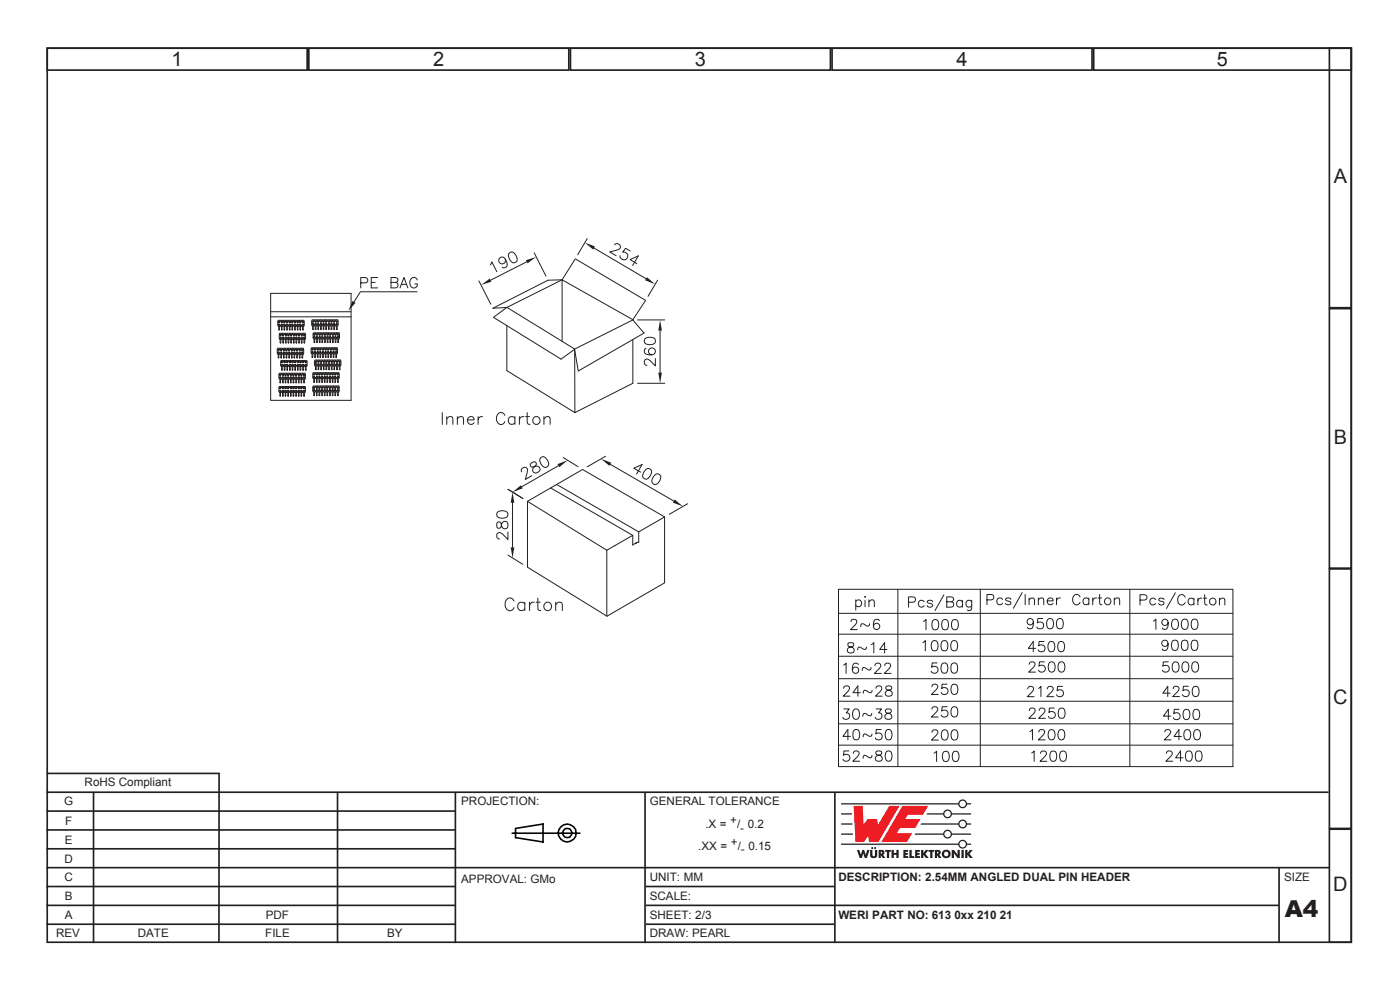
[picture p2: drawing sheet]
<svg xmlns="http://www.w3.org/2000/svg" width="297mm" height="210mm" viewBox="0 0 297 210" stroke-linecap="round" stroke-linejoin="round" font-family="sans-serif">
<defs><g id="words">
<text font-size="4.9" fill="#231f20" x="272.6" y="194.5">A4</text>
<g font-size="4.2" fill="#231f20">
<text x="36.4" y="14">1</text>
<text x="91.9" y="14">2</text>
<text x="147.4" y="14">3</text>
<text x="202.9" y="14">4</text>
<text x="258.2" y="14">5</text>
<text x="282.9" y="38.8">A</text>
<text x="282.9" y="94.1">B</text>
<text x="282.8" y="149.3">C</text>
<text x="282.8" y="189">D</text>
</g>
<g font-size="2.5" fill="#231f20">
<text x="17.9" y="166.8">RoHS Compliant</text>
<text x="13.6" y="170.9">G</text>
<text x="97.8" y="170.8">PROJECTION:</text>
<text x="137.8" y="170.8">GENERAL TOLERANCE</text>
<text x="13.8" y="179">E</text>
<text x="13.8" y="175">F</text>
<text x="149.6" y="175.6">.X =</text>
<text x="154.9" y="174.8">+</text>
<text x="155.1" y="179.4">+</text>
<text x="156.4" y="175.6">/ 0.2</text>
<text x="157" y="176.4">-</text>
<text x="13.7" y="183">D</text>
<text x="148.1" y="180.2">.XX =</text>
<text x="156.5" y="180.2">/ 0.15</text>
<text x="157.2" y="181">-</text>
<text x="13.7" y="187">C</text>
<text x="13.8" y="190.8">B</text>
<text x="97.8" y="187.3">APPROVAL: GMo</text>
<text x="137.8" y="186.8">UNIT: MM</text>
<text x="137.8" y="190.9">SCALE:</text>
<text x="177.8" y="186.8">DESCRIPTION: 2.54MM ANGLED DUAL PIN HEADER</text>
<text x="272.4" y="186.8">SIZE</text>
<text x="13.8" y="194.8">A</text>
<text x="56.4" y="194.8">PDF</text>
<text x="137.8" y="194.8">SHEET: 2/3</text>
<text x="177.8" y="194.8">WERI PART NO: 613 0xx 210 21</text>
<text x="11.9" y="198.8">REV</text>
<text x="29.2" y="198.8">DATE</text>
<text x="56.3" y="198.8">FILE</text>
<text x="82.1" y="198.8">BY</text>
<text x="137.8" y="198.8">DRAW: PEARL</text>
</g>
</g></defs>
<!-- layer: Calque 1 -->
<g fill="none" stroke="#231f20" stroke-width=".35">
<path d="M10 10.2h276.7v189.7h-276.7zM10 10.2h55.2v4.7h-55.2zM65.5 10.2h55.2v4.7h-55.2zM121 10.2h55.2v4.7h-55.2zM176.5 10.2h55.2v4.7h-55.2zM232 10.2h54.7v4.7h-54.7zM282 10.2h4.7v55.1h-4.7zM282 65.5h4.7v55h-4.7zM282 120.7h4.7v55h-4.7zM9.8 168h272M9.8 176h86.7M9.8 172h86.7"/>
<path d="M9.9 164.1h36.7M19.8 168v32M46.5 164l-.1 36M71.6 168v32M96.6 168v32M136.8 168v32M177.1 168v32M282 175.9h4.7v24h-4.7zM9.8 192h86.7M9.8 188h86.7M9.8 196h86.7M9.8 184h272.2"/>
<path d="M9.8 180h86.7M137 192h134.3M137 188h40.1M137 196h40.1M271.3 184v16"/>
</g>
<g fill="#ee1d23">
<path d="M181.1 170.9h1.9l.2 4 .9-1.2h2l.2 1.3 2.4-4.1h2.1l-4.5 7.7h-1.9l-.2-1.3-.9 1.3h-1.8z"/>
<path d="M191.4 170.9h5.5l-1.1 1.9h-3.2l-.6 .9h3.3l-1.1 1.9h-3.3l-.6 1.1h3.2l-1.1 1.9h-5.4z"/>
</g>
<g fill="#231f20">
<path d="M181.8 180.3h.5l.3 1 .3-1h.4l.3 1 .4-1h.5l-.6 1.7h-.5l-.3-1-.3 1h-.4z"/>
<path d="M184.6 180.3h.5v1.2l.2 .1 .3-.1v-1.2h.5v1.1a.76 .76 0 0 1-.8 .6 .76 .76 0 0 1-.7-.6z"/>
<path d="M187.8 180.3h1.2v.4h-.4v1.3h-.5l.1-1.3h-.4z"/>
<path d="M189.1 180.3h.5v.6h.6v-.6h.5l-.1 1.7h-.4v-.7h-.6v.7h-.5z"/>
<path d="M191.6 180.3h1.1v.4h-.6v.2h.5v.4h-.5v.3h.6v.4h-1.1z"/>
<path d="M192.9 180.3h.5v1.3h.5v.4h-1z"/>
<path d="M194.1 180.3h1v.4h-.5v.2h.5v.4h-.5v.3h.6v.4h-1.1z"/>
<path d="M195.4 180.3h.5v.7l.5-.7h.6l-.7 .8 .7 .9h-.6l-.5-.7v.7h-.5z"/>
<path d="M197 180.3h1.2v.4h-.4v1.3h-.5v-1.3h-.3z"/>
<path d="M201.9 180.3h.5l.8 1-.1-1h.5v1.7h-.5l-.7-1.1v1.1h-.5z"/>
<path d="M204 180.3h.5v1.7h-.5z"/>
<path d="M204.7 180.3h.5v.7l.5-.7h.6l-.6 .8 .7 .9h-.6l-.6-.7v.7h-.5z"/>
<circle cx="185" cy="179.9" r=".22"/>
<circle cx="185.7" cy="179.9" r=".22"/>
</g>
<g fill="#231f20">
<path d="M186.4 180.3h.5a.55 .55 0 0 1 .7 .3 .55 .55 0 0 1-.3 .7l.5 .7h-.5l-.4-.6v.6h-.5zM186.9 180.7v.3h.2v-.2z" fill-rule="evenodd"/>
<path d="M198.3 180.3h.6a.55 .55 0 0 1 .6 .3 .55 .55 0 0 1-.2 .7l.4 .7h-.5l-.4-.6v.6h-.5zM198.8 180.7v.3h.2l.1-.2z" fill-rule="evenodd"/>
<path d="M199.8 181.1a.95 .95 0 0 1 1.9 0 .95 .95 0 0 1-1.9 0zM200.3 181.2a.5 .5 0 0 0 1 0 .5 .5 0 0 0-1 0z" fill-rule="evenodd"/>
</g>
<path d="M178.4 176.9h2.6M178.4 174.8h2.4M178.4 172.6h2.3" fill="none" stroke="#231f20" stroke-width=".27"/>
<g fill="#231f20">
<path d="M203.5 170.5a.7 .7 0 0 1 1.4 0 .7 .7 0 0 1-1.4 0zM178.4 170.4h24.9a.94 .94 0 0 1 .9-.8 .94 .94 0 0 1 1 .8h.8v.2h-.8a.94 .94 0 0 1-1 .9 .94 .94 0 0 1-.9-.9h-24.9z" fill-rule="evenodd"/>
<path d="M200.3 172.6a.7 .7 0 0 1 1.4 0 .7 .7 0 0 1-1.4 0zM196.7 172.5h3.4a.94 .94 0 0 1 .9-.8 .94 .94 0 0 1 1 .8h4v.3h-4a.94 .94 0 0 1-1 .8 .94 .94 0 0 1-.9-.8h-3.6z" fill-rule="evenodd"/>
<path d="M203.5 174.8a.7 .7 0 0 1 1.4 0 .7 .7 0 0 1-1.4 0zM195.4 174.7h7.9a.94 .94 0 0 1 .9-.9 .94 .94 0 0 1 1 .9h.8v.2h-.8a.94 .94 0 0 1-1 .8 .94 .94 0 0 1-.9-.8h-8z" fill-rule="evenodd"/>
<path d="M200.3 176.9a.7 .7 0 0 1 1.4 0 .7 .7 0 0 1-1.4 0zM194.2 176.8h5.9a.94 .94 0 0 1 .9-.8 .94 .94 0 0 1 1 .8h4v.3h-4a.94 .94 0 0 1-1 .8 .94 .94 0 0 1-.9-.8h-6.1z" fill-rule="evenodd"/>
<path d="M203.5 179.1a.7 .7 0 0 1 1.4 0 .7 .7 0 0 1-1.4 0zM178.4 178.9h24.9a.94 .94 0 0 1 .9-.8 .94 .94 0 0 1 1 .8h.8v.3h-.8a.94 .94 0 0 1-1 .8 .94 .94 0 0 1-.9-.8h-24.9z" fill-rule="evenodd"/>
</g>
<g fill="none" stroke="#000" stroke-width=".34">
<path d="M108.6 176.7h14.4M109.4 175.7l5.8-.9v3.8l-5.8-.9z"/>
<circle cx="120.3" cy="176.7" r="1.88"/>
<circle cx="120.3" cy="176.7" r="1.02"/>
</g>
<path d="M118.5 98.8l-7.8 4.5M119.5 97.1l3.1 1.9M123.6 99.6l-11.7 6.7M107.8 103.8l3.1 2" fill="none" stroke="#231f20" stroke-width=".21"/>
<g fill="#231f20">
<path d="M108.7 104.4l1.8-1.5 .4 .7z"/>
<path d="M118.3 98.4l2.1-.8-1.7 1.5z"/>
</g>
<path d="M112.7 98.2l-.2 .3a.48 .48 0 0 0 .6 .6 .89 .89 0 0 1 .9-.2 .89 .89 0 0 1 .6 .7 .85 .85 0 0 1-.7 .7 .85 .85 0 0 1-.9-.4 1.15 1.15 0 0 1 .7-1.2 .48 .48 0 0 0-.3-.8zM114.8 97.1l.1-.2a1.32 1.32 0 0 1 1.5 1.4 .73 .73 0 0 1-.4 .7 .73 .73 0 0 1-.8 0 1.9 1.9 0 0 1-.7-1.7zM107.8 117.8l3.1 1.9M107.8 103.8l3.1 1.9M108.7 106.7v9.4M110.7 100.1l-.1-.5 .2-.2 .6-.3a.52 .52 0 0 1 .5 .6l-.4 2 1.3-.8M111.9 106.3l16.8 10.4M116.8 103.5l17.4 10.1M111.9 120.3l16.9 10.4" fill="none" stroke="#231f20" stroke-width=".21"/>
<g fill="#231f20">
<path d="M108.7 104.4l.4 2.3h-.8z"/>
<path d="M108.3 116.1h.8l-.4 2.3z"/>
</g>
<g fill="none" stroke="#231f20" stroke-width=".21">
<path d="M123.6 99.6l17.4 10M128.5 96.8l-3.9 2.2M129.5 98.5l13.4 7.8M105.5 110.8a.88 .88 0 0 0 .2 1.3h.3a1.26 1.26 0 0 0 .5-1.2 .66 .66 0 0 1 .7-.3 .66 .66 0 0 1 .6 .5v.5a.68 .68 0 0 1-.8 .6 .68 .68 0 0 1-.6-.7l-.1-.5a.48 .48 0 0 0-.8-.2zM105.5 108.7a1.83 1.83 0 0 1 2.1 0 .76 .76 0 0 1-.3 1.1 1.98 1.98 0 0 1-1.8-.2l-.1-.4zM107.8 112.8v1.6l-1.2-1.1a.74 .74 0 0 0-1.1-.1l-.1 .7 .2 .3 .4 .1M111.9 106.3v14M145.9 106.9l-3.9 2.2M109 127.5a.97 .97 0 0 0-1.1-.6 .97 .97 0 0 0-.7 1 1.15 1.15 0 0 0 .2 1.3 1.15 1.15 0 0 0 1.3 .2l.3-.5M111.3 128.1l-.2-.2-.6-.2a.92 .92 0 0 0-.7 .9 .92 .92 0 0 0 .7 .9l.6-.1 .2-.3M111.3 127.7v1.8M112.3 127.7v1.8"/>
<path d="M113.3 127.7a.83 .83 0 0 0-1 .8M113.7 127.7h.9M114.1 126.9v2.1l.1 .4 .5 .1M117.9 128.3l.6-.6 .7 .2 .1 1.6M117.9 127.7v1.8"/>
<circle cx="116.2" cy="128.6" r=".87"/>
</g>
<g fill="#231f20">
<path d="M127.5 97.3l2.2 .9-.4 .6z"/>
<path d="M143.1 106l1.8 1.4-2.2-.8z"/>
</g>
<path d="M57.4 66.1h17.1M57.4 67.2h17.1M57.4 62.2h17.1v22.7h-17.1zM137.1 99.5a.72 .72 0 0 1 .8 0 .72 .72 0 0 1 .3 .7 1.99 1.99 0 0 1-1.1 1.5 .8 .8 0 0 1-.8-.9zM118.1 102.8l17.4 10M130.4 115.7h.1M135.9 100.2l-1.5-.9 1.8-.8-1.2 2.1M139 100.7a.72 .72 0 0 1 .8-.1 .72 .72 0 0 1 .4 .7 1.88 1.88 0 0 1-1.1 1.5 .79 .79 0 0 1-.8-.9l.3-.8zM128.7 130.7v-14l5.5-3.1v2l.6-.5 .2 .2 .2-.3h.3v-2.2l5.5-3.1v13.9l-12.2 7.1" fill="none" stroke="#231f20" stroke-width=".21"/>
<path d="M74.8 63.8l.6 .4-1.5 1.8z" fill="#231f20"/>
<g fill="none" stroke="#231f20" stroke-width=".21">
<path d="M78.8 59.9h.8M80.1 58.9h-1.3v2.2h1.3M82.9 59.9l1.3-.1a.49 .49 0 0 0 0-.8l-1.3-.1v2.2h1a.58 .58 0 0 0 .5-.6 .58 .58 0 0 0-.5-.6M88.5 59.4a.81 .81 0 0 0-.9-.6 .81 .81 0 0 0-.7 .9 .92 .92 0 0 0 .3 1.2 .92 .92 0 0 0 1.2-.1l.1-.6h-.5M119.2 59.4h-2.9l-11.7 6 2.9-.2M119.2 59.4l-11.7 5.8-2.8 2.1 14.3 8.9 2.9-2.1 .8 4.6 13.9-8-2.3-2.8-12.4 6.1-14.3-8.8M119.2 59.4l15.1 8.4M122 55l-2.8 4.4M122 54.9l15 8.8-2.7 4.1M124.6 50.6l-2.1 3.4M126 52.6l11 6.5M139.5 59.4l-2 3.5"/>
<path d="M58.9 73.9h.4l.1 .2 .1-.2h.4v.2l.1-.2h.4l.1 .2 .1-.2h.4l.1 .2v-.2h.4l.1 .2 .1-.2h.4l.1 .2 .1-.2h.3l.1 .2 .1-.2h.4l.1 .2 .1-.2h.4l.1 .2v-.2h.4l.1 1-.1 .2h-.4v-.2l-.1 .2h-.4l-.1-.2-.1 .2h-.4l-.1-.2-.1 .2h-.3l-.1-.2-.1 .2h-.4l-.1-.2-.1 .2h-.4v-.2l-.1 .2h-.4l-.1-.2-.1 .2h-.4l-.1-.2v.2h-.4l-.1-.2-.1 .2h-.4zM59 74.1v.1M59 74.7h.1M59 74.3h.2M59 74.7v.2h.2M59 74.7h.2M59 75.8h.2M59 74.7l.2 .2M59 74.3h.1M59 75.1v.7M59 67.9h.4l.1 .3 .1-.3h.4v.3l.1-.3h.4l.1 .3 .1-.3h.4l.1 .3 .1-.3h.4v.3l.1-.3h.4l.1 .3 .1-.3h.4l.1 .3v-.3h.4l.1 .3 .1-.3h.4l.1 .3 .1-.3h.3l.1 1.1-.1 .2h-.3l-.1-.2-.1 .2h-.4l-.1-.2-.1 .2h-.4v-.2l-.1 .2h-.4l-.1-.2-.1 .2h-.4l-.1-.2v.2h-.4l-.1-.2-.1 .2h-.4l-.1-.2-.1 .2h-.4l-.1-.2v.2h-.4l-.1-.2-.1 .2h-.4zM59.1 68.8v.2h.2"/>
<path d="M59.1 68.8h.2M59.1 68.4h.2M59.1 68.2h.1M59.1 68.8h.1M59.1 69.9h.2M59.1 69.2v.7M59.2 74.9h.1M59.2 75.1v.7h-.2M59.2 74.2l-.2 .1M59.2 74.3h.1M59.2 68.8l-.1 .2 .2-.1M59.2 68.8l.1 .1"/>
<path d="M59.2 68.4h-.1M59.2 74.1h-.2v.2M59.2 74.1v.1M59.2 74.1v.2M59.2 74.7h.1M59.2 74.7v.2M59.3 79.2h.3l.1 .2 .1-.2h.4l.1 .2 .1-.2h.4v.2l.1-.2h.4l.1 .2 .1-.2h.4l.1 .2 .1-.2h.4v.2l.1-.2h.4l.1 .2 .1-.2h.4l.1 .2v-.2h.4l.1 .2 .1-.2h.4l.1 1-.1 .2h-.4l-.1-.2-.1 .2h-.4v-.2l-.1 .2h-.4l-.1-.2-.1 .2h-.4l-.1-.2v.2h-.4l-.1-.2-.1 .2h-.4l-.1-.2-.1 .2h-.4l-.1-.2v.2h-.4l-.1-.2-.1 .2h-.4l-.1-.2-.1 .2h-.3zM59.3 68.9v.1M59.3 68.2l-.1 .2M59.3 68.4h.1M59.3 69.2v.7h-.2M59.3 68.2h-.2v.2"/>
<path d="M59.3 68.2v.2M59.3 68.8v.2M59.3 68.2h.1M59.3 68.8h.1M59.3 70.7h.4l.1 .3 .1-.3h.4l.1 .3v-.3h.4l.1 .3 .1-.3h.4l.1 .3 .1-.3h.3l.1 .3 .1-.3h.4l.1 .3 .1-.3h.4l.1 .3v-.3h.4l.1 .3 .1-.3h.4l.1 .3 .1-.3h.3l.1 1-.1 .3h-.3l-.1-.3-.1 .3h-.4l-.1-.3-.1 .3h-.4v-.3l-.1 .3h-.4l-.1-.3-.1 .3h-.4l-.1-.3-.1 .3h-.3l-.1-.3-.1 .3h-.4l-.1-.3-.1 .3h-.4v-.3l-.1 .3h-.4l-.1-.3-.1 .3h-.4zM59.4 79.4v.1M59.4 80h.1M59.4 80v.2h.1M59.4 79.6h.1M59.4 71h.1M59.4 71.5l.1 .1M59.4 72v.7"/>
<path d="M59.4 71.5v.2h.2M59.4 71.5h.2M59.4 71.1h.2M59.5 71.6l.1 .1M59.5 71.1h-.1M59.5 71.6l-.1 .1h.2M59.5 79.5l-.1 .1M59.5 79.6h.1M59.5 79.4h-.1v.2M59.5 79.4v.2M59.5 80v.2M59.5 79.4v.1"/>
<path d="M59.5 80h.1M59.6 74.7v.2h.1M59.6 74.1v.2M59.6 74.7h.1M59.6 74.3h.1M59.6 75.8h.1M59.6 75.1v.7M59.6 71.7h.1M59.6 72.7h-.2M59.6 71l-.1 .1M59.6 71.1h.1M59.6 72v.7h-.2"/>
<path d="M59.6 74.7l.1 .2M59.6 74.2h.1M59.6 74.9h.1M59.6 71h-.2v.1M59.6 71v.1M59.6 71.5v.2M59.6 71h.1M59.6 71.5v.1M59.6 76.5h.4l.1 .2 .1-.2h.4l.1 .2v-.2h.4l.1 .2 .1-.2h.4l.1 .2 .1-.2h.3l.1 .2 .1-.2h.4l.1 .2 .1-.2h.4l.1 .2v-.2h.4l.1 .2 .1-.2h.4l.1 .2 .1-.2h.4v1v.2h-.4l-.1-.2-.1 .2h-.4l-.1-.2-.1 .2h-.4v-.2l-.1 .2h-.4l-.1-.2-.1 .2h-.4l-.1-.2-.1 .2h-.3l-.1-.2-.1 .2h-.4l-.1-.2-.1 .2h-.4v-.2l-.1 .2h-.4l-.1-.2-.1 .2h-.4zM59.7 68.8h.1M59.7 68.8v.2h.2M59.7 68.2v.2"/>
<path d="M59.7 68.8h.2M59.7 68.4h.2M59.7 74.3h.1M59.7 74.9h.1M59.7 74.2l-.1 .1M59.7 69.9h.1M59.7 68.9v.1M59.7 68.4h.1M59.7 69.2v.7M59.7 68.8l.1 .1M59.7 68.2h.1M59.7 76.7v.1"/>
<path d="M59.7 77.3h.1M59.7 75.1v.7h-.1M59.7 77.3v.2h.2M59.7 77.3h.2M59.7 76.9h.2M59.7 77.3l.2 .2M59.7 77.7v.7M59.7 76.9h.1M59.7 77.5h.2M59.7 77.3v.2M59.7 74.7h.1M59.7 74.1h-.1v.2"/>
<path d="M59.7 74.1v.2M59.7 74.7v.2M59.7 74.1v.1M59.8 68.9l.1 .1M59.8 68.2l-.1 .2M59.8 69.2v.7h-.1M59.8 68.4h.1M59.9 68.2h-.2v.2M59.9 68.2v.2M59.9 68.8v.2M59.9 68.2h-.1M59.9 68.8h-.1"/>
<path d="M59.9 77.5h.1M59.9 77.7v.7h-.2M59.9 78.4h-.2M59.9 76.8l-.2 .1M59.9 76.9h.1M59.9 76.7h-.2v.2M59.9 76.7v.2M59.9 77.3v.2M59.9 76.7v.1M59.9 77.3h.1M59.9 80v.2h.2M59.9 79.4l.1 .2"/>
<path d="M59.9 80h.2M59.9 79.6h.2M59.9 80h.1M60 79.5h.1M60 79.6h-.1M60 71.5v.1M60 71.5v.2h.2M60 71v.1M60 71.5h.2M60 71.1h.2M60 71.7h.1M60 71.1h.1"/>
<path d="M60 72v.7M60 71.6l.1 .1M60 71h.1M60.1 79.6h.1M60.1 79.5l-.1 .1M60.1 80h.1M60.1 79.4h-.2v.2M60.1 79.4v.2M60.1 80v.2M60.1 79.4v.1M60.1 74.7h.1M60.1 74.7h.2"/>
<path d="M60.1 74.3h.2M60.1 74.7v.2h.2M60.1 71l-.1 .1M60.1 71.1h.1M60.1 71.7h.1M60.1 75.8h.2M60.1 74.3h.1M60.1 74.9h.1M60.1 75.1v.7M60.1 74.7l.2 .2M60.1 72.7h-.1M60.1 72v.7h-.1"/>
<path d="M60.2 71.5l-.1 .1M60.2 71h-.2v.1M60.2 71v.1M60.2 71.5v.2M60.2 71h-.1M60.2 68.8v.2h.2M60.2 68.2l.1 .2M60.2 68.8h.2M60.2 68.4h.2M60.2 68.8h.1M60.3 69.9h.1M60.3 69.2v.7"/>
<path d="M60.3 75.1v.7h-.2M60.3 74.9h.1M60.3 74.2l-.2 .1M60.3 77.3h.2M60.3 76.9h.2M60.3 74.2l-.2-.1v.2M60.3 77.3v.2h.2M60.3 74.3h.1M60.3 77.3h.1M60.3 68.9l-.1 .1M60.3 68.4h-.1M60.3 68.8l.1 .1"/>
<path d="M60.3 68.2h.1M60.3 74.1h-.2v.2M60.3 74.1v.2M60.3 74.7v.2M60.3 77.7v.7M60.3 74.1v.1M60.3 74.7h.1M60.3 77.3l.1 .2M60.3 77.5h.1M60.3 76.9h.1M60.4 68.9v.1M60.4 68.2l-.1 .2"/>
<path d="M60.4 68.4h.1M60.4 69.2v.7h-.1M60.4 76.8l-.1-.1v.2M60.4 76.9h.1M60.4 77.5h.1M60.4 76.8l-.1 .1M60.4 68.2h-.2v.2M60.4 68.2v.2M60.4 68.8v.2M60.4 68.2h.1M60.4 68.8h.1M60.4 78.4h-.1"/>
<path d="M60.4 77.7v.7h-.1M60.5 77.3h-.1M60.5 76.7h-.2v.2M60.5 76.7v.2M60.5 77.3v.2M60.5 76.7l-.1 .1M60.5 80h.1M60.5 80v.2h.2M60.5 79.4v.2M60.5 80h.2M60.5 79.6h.2M60.5 79.6h.1"/>
<path d="M60.5 79.5h.1M60.6 71.5v.1M60.6 71.5v.2h.1M60.6 71v.1M60.6 72v.7M60.6 71.1h.1M60.6 71.5h.1M60.6 71.7h.1M60.6 71.6l.1 .1M60.6 71h.1M60.6 79.5l-.1 .1M60.6 79.6h.1"/>
<path d="M60.7 79.4h-.2v.2M60.7 79.4l-.1 .1M60.7 79.4v.2M60.7 80v.2M60.7 80h-.1M60.7 74.7v.2h.2M60.7 74.1v.2M60.7 74.7h.2M60.7 74.3h.2M60.7 74.7h.1M60.7 71l-.1 .1M60.7 71.7h.1"/>
<path d="M60.7 72.7h-.1M60.7 75.8h.1M60.7 75.1v.7M60.7 71.1h.1M60.7 72v.7h-.1M60.7 74.7l.1 .2M60.7 74.2h.1M60.7 71.5v.2M60.7 71h.1M60.7 74.9h.1M60.7 74.3h.1M60.7 71.5v.1"/>
<path d="M60.7 71h-.1v.1M60.7 71v.1M60.8 68.8h.1M60.8 68.8v.2h.2M60.8 68.2v.2M60.8 68.8h.2M60.8 68.4h.2M60.8 74.3h.1M60.8 74.9h.1M60.8 74.2l-.1 .1M60.8 69.9h.2M60.8 69.2v.7"/>
<path d="M60.8 68.8l.2 .1M60.8 68.2h.2M60.8 68.9v.1M60.8 68.4h.1M60.8 77.3h.1M60.8 77.3v.2h.2M60.8 76.7l.1 .2M60.8 75.1v.7h-.1M60.8 77.3h.2M60.8 76.9h.2M60.9 74.7h-.1M60.9 74.1h-.2v.2"/>
<path d="M60.9 74.1v.2M60.9 74.7v.2M60.9 77.7v.7M60.9 74.1l-.1 .1M60.9 77.5h-.1M60.9 76.9h-.1M60.9 77.3l.1 .2M60.9 76.8h.1M61 68.9v.1M61 68.2l-.2 .2M61 69.2v.7h-.2M61 68.4h.1"/>
<path d="M61 68.2h-.2v.2M61 68.2v.2M61 68.8v.2M61 68.2h.1M61 68.8h.1M61 77.5h.1M61 76.8l-.1 .1M61 77.7v.7h-.1M61 78.4h-.1M61 76.9h.1M61 76.7h-.2v.2M61 76.7v.2"/>
<path d="M61 77.3v.2M61 76.7v.1M61 77.3h.1M61 80v.2h.2M61 79.4l.1 .2M61 80h.2M61 79.6h.2M61 80h.1M61.1 79.5h.1M61.1 79.6h-.1M61.1 71.5v.1M61.1 71.5v.2h.2"/>
<path d="M61.1 71v.1M61.1 71.5h.2M61.1 71.1h.2M61.1 71.7h.1M61.1 71.1h.1M61.1 71.6l.2 .1M61.1 71h.2M61.1 72v.7M61.2 79.6h.1M61.2 79.5l-.1 .1M61.2 80h.1M61.2 79.4h-.2v.2"/>
<path d="M61.2 79.4v.2M61.2 80v.2M61.2 79.4v.1M61.2 74.7h.1M61.2 71l-.1 .1M61.3 74.7v.2h.1M61.3 71.1h.1M61.3 71.7h.1M61.3 74.7h.1M61.3 74.3h.1M61.3 75.8h.1M61.3 74.9h-.1"/>
<path d="M61.3 74.3h-.1M61.3 75.1v.7M61.3 74.7l.1 .2M61.3 72.7h-.2M61.3 72v.7h-.2M61.3 71.5v.1M61.3 71h-.2v.1M61.3 71v.1M61.3 71.5v.2M61.3 71h.1M61.4 68.8h.1M61.4 68.4h.1"/>
<path d="M61.4 68.8v.2h.1M61.4 68.2v.2M61.4 69.9h.1M61.4 69.2v.7M61.4 74.9h.1M61.4 74.2l-.1 .1M61.4 75.1v.7h-.1M61.4 77.3h.2M61.4 76.9h.2M61.4 74.2l-.1-.1v.2M61.4 77.3v.2h.2M61.4 74.3h.1"/>
<path d="M61.4 77.3h.1M61.4 68.9v.1M61.4 68.8l.1 .1M61.4 68.2h.1M61.4 74.1h-.1v.2M61.4 74.1v.2M61.4 74.7v.2M61.4 77.7v.7M61.4 74.1v.1M61.4 74.7h.1M61.4 77.3l.1 .2M61.4 77.5h.1"/>
<path d="M61.4 76.9h.1M61.5 68.9v.1M61.5 68.2l-.1 .2M61.5 68.4h.1M61.5 69.2v.7h-.1M61.5 76.8l-.1-.1v.2M61.5 76.9h.1M61.5 77.5h.1M61.5 76.8l-.1 .1M61.5 68.2h-.1v.2M61.5 68.2v.2M61.5 68.8v.2"/>
<path d="M61.5 68.2h.1M61.5 68.8h.1M61.6 78.4h-.2M61.6 77.7v.7h-.2M61.6 77.3h-.1M61.6 76.7h-.2v.2M61.6 76.7v.2M61.6 77.3v.2M61.6 76.7l-.1 .1M61.6 80h.1M61.6 80v.2h.2M61.6 79.4v.2"/>
<path d="M61.6 80h.2M61.6 79.6h.2M61.6 79.6h.1M61.6 79.5h.2M61.7 71.5v.1M61.7 71.5v.2h.1M61.7 71v.1M61.7 71.5h.1M61.7 71.1h.1M61.7 72v.7M61.7 71.6l.1 .1M61.7 71h.1"/>
<path d="M61.7 71.7h.1M61.8 79.5l-.2 .1M61.8 79.6h.1M61.8 79.4h-.2v.2M61.8 79.4v.2M61.8 80v.2M61.8 79.4v.1M61.8 80h.1M61.8 74.7v.2h.2M61.8 74.1v.2M61.8 74.7h.2M61.8 74.3h.2"/>
<path d="M61.8 74.7h.1M61.8 71.7h.1M61.8 71l-.1 .1M61.8 75.8h.2M61.8 75.1v.7M61.8 71.1h.1M61.8 72.7h-.1M61.8 72v.7h-.1M61.8 74.7l.1 .2M61.8 74.2h.1M61.8 71h-.1v.1M61.8 71v.1"/>
<path d="M61.8 71.5v.2M61.8 71h.1M61.8 74.9h.1M61.8 74.3h.1M61.8 71.5v.1M61.9 68.8h.1M61.9 68.8v.2h.2M61.9 68.2v.2M61.9 68.8h.2M61.9 68.4h.2M61.9 74.3h.1M61.9 74.9h.1"/>
<path d="M61.9 74.2l-.1 .1M61.9 68.9v.1M61.9 68.4h.1M61.9 69.9h.2M61.9 69.2v.7M61.9 68.8l.2 .1M61.9 68.2h.2M62 77.3h.1M62 77.3v.2h.1M62 76.7v.2M62 75.1v.7M62 76.9h.1"/>
<path d="M62 74.7h-.1M62 74.1h-.2v.2M62 74.1v.2M62 74.7v.2M62 77.7v.7M62 74.1l-.1 .1M62 77.5h.1M62 77.3l.1 .2M62 76.8h.1M62.1 68.9v.1M62.1 68.2l-.2 .2M62.1 68.4h.1"/>
<path d="M62.1 69.2v.7M62.1 68.2h-.2v.2M62.1 68.2v.2M62.1 68.8v.2M62.1 68.2h.1M62.1 68.8h.1M62.1 77.5h.1M62.1 76.8l-.1 .1M62.1 77.7v.7h-.1M62.1 78.4h-.1M62.1 76.9h.1M62.1 76.7h-.1v.2"/>
<path d="M62.1 76.7v.2M62.1 77.3v.2M62.1 76.7v.1M62.1 77.3h.1M62.2 80v.2h.2M62.2 79.4v.2M62.2 80h.2M62.2 79.6h.2M62.2 80h.1M62.2 79.5h.1M62.2 79.6h.1M62.2 71.5v.1"/>
<path d="M62.2 71.5h.2M62.2 71.1h.2M62.2 71.5v.2h.2M62.2 71v.1M62.2 71.6l.2 .1M62.2 71h.2M62.2 71.7h.1M62.2 71.1h.1M62.2 72.7h.2M62.2 72v.7M62.3 79.6h.1M62.3 79.5l-.1 .1"/>
<path d="M62.4 80h-.1M62.4 79.4h-.2v.2M62.4 79.4v.2M62.4 80v.2M62.4 79.4l-.1 .1M62.4 74.7h.1M62.4 71l-.2 .1M62.4 74.7v.2h.1M62.4 71.1h.1M62.4 71.7h.1M62.4 74.3h.1M62.4 75.8h.1"/>
<path d="M62.4 75.1v.7M62.4 74.7l.1 .2M62.4 74.9h.1M62.4 72v.7M62.4 71.5v.1M62.4 71h-.2v.1M62.4 71v.1M62.4 71.5v.2M62.4 71h.1M62.5 68.8v.2h.2M62.5 68.2v.2M62.5 68.8h.2"/>
<path d="M62.5 68.4h.2M62.5 68.8h.1M62.5 69.9h.1M62.5 69.2v.7M62.5 74.9h.1M62.5 75.1v.7h-.1M62.5 74.2l-.1 .1M62.5 74.2l-.1-.1v.2M62.5 77.3v.2h.2M62.5 76.7l.1 .2M62.5 68.9v.1M62.5 68.4h.1"/>
<path d="M62.5 74.3h.1M62.5 77.3h.2M62.5 76.9h.2M62.5 77.3h.1M62.5 68.8l.1 .1M62.5 68.2h.1M62.5 78.4h.2M62.5 74.1h-.1v.2M62.5 74.1v.2M62.5 74.7v.2M62.5 77.7v.7M62.5 74.1v.1"/>
<path d="M62.5 74.7h.1M62.6 77.3l.1 .2M62.6 76.8h.1M62.6 77.5h-.1M62.6 76.9h-.1M62.6 68.9l.1 .1M62.6 68.2l-.1 .2M62.6 68.4h.1M62.6 69.2v.7h-.1M62.7 68.2h-.2v.2M62.7 68.2v.2M62.7 68.8v.2"/>
<path d="M62.7 68.2h-.1M62.7 76.9h.1M62.7 77.5h.1M62.7 76.8l-.1 .1M62.7 68.8h-.1M62.7 77.7v.7M62.7 77.3h.1M62.7 76.7h-.2v.2M62.7 76.7v.2M62.7 77.3v.2M62.7 76.7v.1M62.7 80h.1"/>
<path d="M62.7 80v.2h.2M62.7 79.4l.1 .2M62.7 80h.2M62.7 79.6h.2M62.8 79.6h-.1M62.8 79.5h.1M62.8 71.5v.1M62.8 71.5v.2h.2M62.8 71v.1M62.8 71.5h.2M62.8 71.1h.2M62.8 72v.7"/>
<path d="M62.8 71.7h.1M62.8 71.1h.1M62.8 71.6l.1 .1M62.8 71h.1M62.9 79.5l-.1 .1M62.9 79.6h.1M62.9 79.4h-.2v.2M62.9 79.4v.2M62.9 80v.2M62.9 79.4v.1M62.9 80h.1M62.9 74.7h.2"/>
<path d="M62.9 74.3h.2M62.9 74.7h.1M62.9 74.7v.2h.2M62.9 74.1l.1 .2M62.9 71.7h.1M62.9 71l-.1 .1M62.9 75.8h.2M62.9 75.1v.7M62.9 71.1h.1M62.9 72.7h-.1M62.9 72v.7h-.1M63 74.7l.1 .2"/>
<path d="M63 74.2h.1M63 71h-.2v.1M63 71v.1M63 71.5v.2M63 71h-.1M63 74.9h-.1M63 74.3h-.1M63 71.5l-.1 .1M63 68.8h.1M63 68.8v.2h.2M63 68.2l.1 .2M63 68.8h.2"/>
<path d="M63 68.4h.2M63.1 74.3h.1M63.1 74.9h.1M63.1 74.2l-.1 .1M63.1 69.9h.1M63.1 68.9l-.1 .1M63.1 68.4h-.1M63.1 69.2v.7M63.1 68.8l.1 .1M63.1 68.2h.1M63.1 77.3h.1M63.1 77.3v.2h.2"/>
<path d="M63.1 75.1v.7h-.2M63.1 77.3h.2M63.1 76.9h.2M63.1 74.7h.1M63.1 74.1h-.2v.2M63.1 74.1v.2M63.1 74.7v.2M63.1 77.7v.7M63.1 74.1v.1M63.1 77.5h.1M63.1 76.9h.1M63.1 77.3l.1 .2"/>
<path d="M63.2 68.9v.1M63.2 68.2l-.1 .2M63.2 69.2v.7h-.1M63.2 68.4h.1M63.2 68.2h-.2v.2M63.2 68.2v.2M63.2 68.8v.2M63.2 68.2h.1M63.2 68.8h.1M63.2 77.5h.1M63.2 76.8l-.1 .1M63.2 77.7v.7h-.1"/>
<path d="M63.2 78.4h-.1M63.2 76.8l-.1-.1v.2M63.2 76.9h.1M63.3 76.7h-.2v.2M63.3 76.7v.2M63.3 77.3v.2M63.3 76.7l-.1 .1M63.3 77.3h-.1M63.3 80v.2h.2M63.3 79.4v.2M63.3 80h.2M63.3 79.6h.2"/>
<path d="M63.3 80h.1M63.3 79.5h.1M63.3 79.6h.1M63.3 71.5l.1 .1M63.3 71.5v.2h.2M63.3 71l.1 .1M63.3 71.5h.2M63.3 71.1h.2M63.4 71.7h-.1M63.4 71.1h-.1M63.4 71.6l.1 .1M63.4 71h.1"/>
<path d="M63.4 72v.7M63.4 79.6h.1M63.4 79.5l-.1 .1M63.5 80h-.1M63.5 79.4h-.2v.2M63.5 79.4v.2M63.5 80v.2M63.5 79.4l-.1 .1M63.5 71.7h.1M63.5 74.7h.1M63.5 71l-.1 .1M63.5 74.7v.2h.2"/>
<path d="M63.5 74.1v.2M63.5 71.1h.1M63.5 74.7h.2M63.5 74.3h.2M63.5 71h-.2v.1M63.5 71v.1M63.5 71.5v.2M63.5 71h.1M63.5 75.8h.1M63.5 74.9h.1M63.5 74.3h.1M63.5 75.1l.1 .8v-.8"/>
<path d="M63.5 74.7l.1 .2M63.5 74.2h.1M63.5 71.5v.1M63.5 72v.7h-.1M63.5 72.7h-.1M63.6 68.8h.2M63.6 68.4h.2M63.6 68.8v.2h.2M63.6 68.2v.2M63.6 68.8h.1M63.6 69.9h.2M63.6 69.2l.1 .8 .1-.8"/>
<path d="M63.6 74.9h.1M63.6 77.3h.1M63.6 74.2l-.1 .1M63.6 77.3v.2h.2M63.6 74.3h.1M63.6 77.3h.2M63.6 76.9h.2M63.6 68.8l.1 .1M63.6 68.2h.1M63.6 68.9v.1M63.6 68.4h.1M63.7 74.1h-.2v.2"/>
<path d="M63.7 74.1v.2M63.7 74.7v.2M63.7 77.7v.7M63.7 74.1l-.1 .1M63.7 77.5h-.1M63.7 76.9h-.1M63.7 77.3l.1 .2M63.7 74.7h-.1M63.7 68.4h.1M63.7 68.9l.1 .1M63.7 68.2l-.1 .2M63.8 76.8l-.1 .1"/>
<path d="M63.8 76.8l-.2-.1 .1 .2M63.8 76.9h.1M63.8 77.5h.1M63.8 68.8h-.1M63.8 68.2h-.2v.2M63.8 68.2v.2M63.8 68.8v.2M63.8 68.2h-.1M63.8 78.4h-.1M63.8 77.7v.7h-.1M63.8 77.3h.1M63.8 76.7h-.2v.2"/>
<path d="M63.8 76.7v.2M63.8 77.3v.2M63.8 76.7v.1M63.9 80h.1M63.9 80v.2h.1M63.9 79.4v.2M63.9 79.6h.1M63.9 79.5h.1M63.9 71.5v.1M63.9 71.5v.2h.2M63.9 71v.1M63.9 71.5h.2"/>
<path d="M63.9 71.1h.2M63.9 72.7h.2M63.9 72l.1 .8 .1-.8M63.9 71.7h.1M63.9 71.1h.1M63.9 71.6l.2 .1M63.9 71h.2M64 79.5l-.1 .1M64 79.6h.1M64 79.4h-.1v.2M64 79.4v.2M64 80v.2"/>
<path d="M64 79.4v.1M64 80h.1M64 74.7h.1M64 74.7h.2M64 74.3h.2M64 74.7v.2h.2M64.1 71.7h.1M64.1 71l-.2 .1M64.1 75.8h.1M64.1 71.1h.1M64.1 75.1v.7M64.1 74.9h-.1"/>
<path d="M64.1 74.3h-.1M64.1 74.7l.1 .2M64.1 71h-.2v.1M64.1 71v.1M64.1 71.5v.2M64.1 71h.1M64.1 71.5v.1M64.2 68.8h.1M64.2 68.8v.2h.1M64.2 68.2v.2M64.2 68.4h.1M64.2 74.2l-.1 .1"/>
<path d="M64.2 74.2l-.2-.1 .1 .2M64.2 74.3h.1M64.2 74.9h.1M64.2 69.9h.1M64.2 68.9v.1M64.2 69.2v.7M64.2 68.8l.1 .1M64.2 68.2h.1M64.2 77.3h.1M64.2 77.3v.2h.2M64.2 75.1v.7M64.2 77.3h.2"/>
<path d="M64.2 76.9h.2M64.2 74.7h.1M64.2 74.1h-.2v.2M64.2 76.9h.1M64.2 74.1v.2M64.2 74.7v.2M64.2 74.1v.1M64.2 78.4h.2M64.2 77.5h.1M64.2 77.7l.1 .8 .1-.8M64.2 77.3l.2 .2M64.3 68.9v.1"/>
<path d="M64.3 68.2l-.1 .2M64.3 69.2v.7M64.3 68.4h.1M64.3 68.2h-.1v.2M64.3 68.2v.2M64.3 68.8v.2M64.3 68.2h.1M64.3 68.8h.1M64.4 77.5h.1M64.4 76.8l-.2 .1M64.4 76.8l-.2-.1v.2M64.4 76.9h.1"/>
<path d="M64.4 76.7h-.2v.2M64.4 76.7v.2M64.4 77.3v.2M64.4 76.7v.1M64.4 77.3h.1M64.4 80h.1M64.4 80v.2h.2M64.4 79.4v.2M64.4 80h.2M64.4 79.6h.2M64.4 79.6h.1M64.4 79.5h.2"/>
<path d="M64.5 71.5v.1M64.5 71.5v.2h.1M64.5 71v.1M64.5 71.5h.1M64.5 71.1h.1M64.5 72.7h.1M64.5 71.7h.1M64.5 72v.7M64.5 71.6l.1 .1M64.5 71h.1M64.6 79.5l-.2 .1M64.6 79.6h.1"/>
<path d="M64.6 80h.1M64.6 79.4h-.2v.2M64.6 79.4v.2M64.6 80v.2M64.6 79.4v.1M64.6 71.7h.1M64.6 71l-.1 .1M64.6 71.1h.1M64.6 71h-.1v.1M64.6 71h.1M64.6 71v.1M64.6 71.5v.2"/>
<path d="M64.6 72v.7M64.6 72.7h-.1M64.6 71.5v.1M64.8 77.3h.1M64.8 77.3v.2h.2M64.8 76.7v.2M64.8 77.3h.2M64.8 76.9h.2M64.8 77.7v.7M64.8 78.4h.1M64.8 77.5h.1M64.8 76.9h.1"/>
<path d="M64.8 77.3l.1 .2M64.8 76.8h.1M64.9 76.8l-.1 .1M64.9 76.9h.1M64.9 77.5h.1M64.9 78.4h-.1M64.9 77.7v.7M65 77.3h-.1M65 76.7h-.2v.2M65 76.7v.2M65 77.3v.2M65 76.7l-.1 .1"/>
<path d="M66.1 73.8h.4l.1 .2v-.2h.4l.1 .2 .1-.2h.4l.1 .2 .1-.2h.4v.2l.1-.2h.4l.1 .2 .1-.2h.4l.1 .2v-.2h.4l.1 .2 .1-.2h.4l.1 .2 .1-.2h.3l.2 .2v-.2h.4l.1 1-.1 .3h-.4v-.3l-.2 .3h-.3l-.1-.3-.1 .3h-.4l-.1-.3-.1 .3h-.4v-.3l-.1 .3h-.4l-.1-.3-.1 .3h-.4l-.1-.3v.3h-.4l-.1-.3-.1 .3h-.4l-.1-.3-.1 .3h-.4v-.3l-.1 .3h-.4zM66.2 74.6v.2h.2M66.2 74.6h.2M66.2 74.2h.2M66.2 74v.1M66.2 74.6h.1M66.2 75.1v.6M66.2 74.8h.1M66.2 74.6v.2M66.2 74.6l.1 .2M66.2 74.2h.1M66.3 68.1h.1"/>
<path d="M66.3 68.7h.1M66.3 68.7v.2h.2M66.3 68.7h.2M66.3 68.3h.2M66.3 74.1l-.1 .1M66.3 74.2h.1M66.3 74.8h.1M66.3 68.7l.2 .1M66.3 69.1v.7M66.3 68.3h.1M66.3 68.8h.2M66.3 68.7v.2"/>
<path d="M66.4 75.7h-.2M66.4 75.1v.6h-.2M66.4 74.6h-.1M66.4 74h-.2v.2M66.4 74v.2M66.4 74.6v.2M66.4 74l-.1 .1M66.4 79.1h.4l.1 .2 .1-.2h.4l.1 .2 .1-.2h.4v.2l.1-.2h.4l.1 .2 .1-.2h.4l.1 .2 .1-.2h.3l.1 .2 .1-.2h.4l.1 .2 .1-.2h.4v.2l.1-.2h.4l.1 .2 .1-.2h.4l.1 1-.1 .2h-.4l-.1-.2-.1 .2h-.4l-.1-.2v.2h-.4l-.1-.2-.1 .2h-.4l-.1-.2-.1 .2h-.3l-.1-.2-.1 .2h-.4l-.1-.2-.1 .2h-.4l-.1-.2v.2h-.4l-.1-.2-.1 .2h-.4l-.1-.2-.1 .2h-.4zM66.5 68.8v.1M66.5 69.1v.7h-.2M66.5 69.8h-.2M66.5 68.1l-.2 .2"/>
<path d="M66.5 68.3h.1M66.5 68.1h-.2v.2M66.5 68.1v.2M66.5 68.7v.2M66.5 68.1h.1M66.5 68.7h.1M66.5 79.9v.2h.2M66.5 79.9h.2M66.5 79.5h.2M66.5 79.3l.1 .1M66.5 79.9h.1M66.6 69.1h-.4l-.1-.2 .1-1.1h.4l.1 .3 .1-.3h.4v.3l.1-.3h.4l.1 .3 .1-.3h.4l.1 .3v-.3h.4l.1 .3 .1-.3h.4l.1 .3 .1-.3h.3l.1 .3 .1-.3h.4l.1 .3 .1-.3h.4l.1 .3v-.3h.4v1.3h-.4v-.2l-.1 .2"/>
<path d="M66.6 79.9l-.1 .2 .2-.1M66.6 79.9l.1 .1M66.6 79.5h-.1M66.6 70.9h.1M66.6 71.4v.1M66.6 71.4v.2h.2M66.6 71.4h.2M66.6 71.1h.2M66.6 71.5l.2 .1M66.6 71.9v.7M66.6 71v.1M66.6 71.5v.1h.2"/>
<path d="M66.7 79.4l-.1 .1M66.7 79.5h.1M66.7 79.9h.1M66.7 79.3h-.2v.2M66.7 79.3v.2M66.7 79.9v.2M66.7 79.3v.1M66.8 74.6h.1M66.8 70.9l-.2 .1M66.8 74.6v.2h.1M66.8 71v.1M66.8 71.6h.1"/>
<path d="M66.8 74.2h.1M66.8 72.6h-.2M66.8 71.9v.7h-.2M66.8 74.8h.1M66.8 75.1v.6M66.8 74.6l.1 .2M66.8 71.4v.1M66.8 70.9h-.2v.2M66.8 70.9v.2M66.8 71.4v.2M66.8 70.9h.1M66.8 76.4h.4l.1 .2 .1-.2h.3l.1 .2 .1-.2h.4l.1 .2 .1-.2h.4l.1 .2v-.2h.4l.1 .2 .1-.2h.4l.1 .2 .1-.2h.3l.1 .2 .1-.2h.4l.1 .2 .1-.2h.4l.1 .2 .1-.2h.3l.1 1-.1 .2h-.3l-.1-.2-.1 .2h-.4l-.1-.2-.1 .2h-.4l-.1-.2-.1 .2h-.3l-.1-.2-.1 .2h-.4l-.1-.2-.1 .2h-.4v-.2l-.1 .2h-.4l-.1-.2-.1 .2h-.4l-.1-.2-.1 .2h-.3l-.1-.2-.1 .2h-.4z"/>
<path d="M66.9 68.7v.2h.1M66.9 68.1v.2M66.9 68.7h.1M66.9 68.3h.1M66.9 69.1v.7M66.9 74.8h.1M66.9 74.1l-.1 .1M66.9 75.1v.6h-.1M66.9 75.7h-.1M66.9 74.1l-.1-.1v.2M66.9 74.2h.1M66.9 68.8v.1"/>
<path d="M66.9 77.2v.2h.2M66.9 77.2h.2M66.9 76.8h.2M66.9 76.6v.1M66.9 77.2h.1M66.9 68.7l.1 .1M66.9 68.1h.1M66.9 74h-.1v.2M66.9 78.3h.2M66.9 74v.1M66.9 74v.2M66.9 74.6v.2"/>
<path d="M66.9 77.6v.7M66.9 74.6h.1M66.9 77.3h.1M66.9 77.2v.2M66.9 77.2l.1 .1M66.9 76.8h.1M67 68.8v.1M67 68.1l-.1 .2M67 69.8h-.1M67 68.3h.1M67 69.1v.7h-.1M67 68.1h-.1v.2"/>
<path d="M67 76.7l-.1 .1M67 68.1v.2M67 68.7v.2M67 68.1h.1M67 76.8h.1M67 77.3l.1 .1M67 68.7h.1M67.1 77.6v.7h-.2M67.1 77.2h-.1M67.1 76.6h-.2v.2M67.1 76.6v.2M67.1 77.2v.2"/>
<path d="M67.1 76.6l-.1 .1M67.1 79.9h.1M67.1 79.9v.2h.2M67.1 79.3v.2M67.1 79.9h.2M67.1 79.5h.2M67.1 79.5h.1M67.1 79.9l.2 .1M67.1 79.4h.2M67.2 69.1h-.4l-.1-.2-.1 .2M67.2 71.4v.1M67.2 71.4v.2h.1"/>
<path d="M67.2 70.9v.1M67.2 71.9v.7M67.2 71.4h.1M67.2 71.1h.1M67.2 71.6h.1M67.2 71v.1M67.2 71.5l.1 .1M67.2 70.9h.1M67.3 79.4l-.2 .1M67.3 79.5h.1M67.3 79.3h-.2v.2M67.3 79.3v.2"/>
<path d="M67.3 79.9v.2M67.3 79.3v.1M67.3 79.9h.1M67.3 74.6h.2M67.3 74.2h.2M67.3 74.6v.2h.2M67.3 74v.2M67.3 74.6h.1M67.3 71.6h.1M67.3 70.9l-.1 .1M67.3 72.6h-.1M67.3 71v.1"/>
<path d="M67.3 75.1v.6M67.3 71.9v.7h-.1M67.3 70.9h-.1v.2M67.3 70.9v.2M67.3 71.4v.2M67.3 70.9h.1M67.3 71.4v.1M67.3 74.6l.2 .2M67.3 74.1h.2M67.3 74.8h.1M67.3 74.2h.1M67.4 68.7h.1"/>
<path d="M67.4 68.7v.2h.2M67.4 68.1l.1 .2M67.4 68.7h.2M67.4 68.3h.2M67.5 68.8l-.1 .1M67.5 68.3h-.1M67.5 69.1v.7M67.5 74.2h.1M67.5 74.8h.1M67.5 74.1l-.2 .1M67.5 68.7l.1 .1M67.5 68.1h.1"/>
<path d="M67.5 77.2h.1M67.5 75.7h-.2M67.5 77.2v.2h.1M67.5 76.6v.2M67.5 75.1v.6h-.2M67.5 76.8h.1M67.5 74.6h.1M67.5 74h-.2v.2M67.5 78.3h.1M67.5 74v.2M67.5 74.6v.2M67.5 77.6v.7"/>
<path d="M67.5 74v.1M67.5 77.3v.1M67.5 77.2l.1 .1M67.5 76.7h.1M67.6 68.8v.1M67.6 68.1l-.1 .2M67.6 69.1v.7h-.1M67.6 69.8h-.1M67.6 68.3h.1M67.6 68.1h-.2v.2M67.6 68.1v.2M67.6 68.7v.2"/>
<path d="M67.6 68.1h.1M67.6 68.7h.1M67.6 77.3v.1M67.6 76.7l-.1 .1M67.6 77.6v.7h-.1M67.6 76.8h.1M67.6 76.6h-.1v.2M67.6 76.6v.2M67.6 77.2v.2M67.6 76.6v.1M67.6 77.2h.1M67.7 79.9v.2h.2"/>
<path d="M67.7 79.3v.2M67.7 79.9h.2M67.7 79.5h.2M67.7 79.9h.1M67.7 69.1h-.4l-.1-.2v.2M67.7 79.9l.1 .1M67.7 79.4h.1M67.7 79.5h.1M67.7 71.4v.1M67.7 71.4v.2h.2M67.7 70.9v.1M67.7 71.4h.2"/>
<path d="M67.7 71.1h.2M67.7 71.6h.1M67.7 71v.1M67.7 71.9v.7M67.7 71.5l.2 .1M67.7 70.9h.2M67.8 79.5h.1M67.8 79.4l-.1 .1M67.9 79.9h-.1M67.9 79.3h-.2v.2M67.9 79.3v.2M67.9 79.9v.2"/>
<path d="M67.9 79.3l-.1 .1M67.9 71.6h.1M67.9 70.9l-.2 .1M67.9 71v.1M67.9 74.6h.1M67.9 74.6v.2h.1M67.9 74.2h.1M67.9 72.6h-.2M67.9 70.9h-.2v.2M67.9 70.9v.2M67.9 71.4v.2M67.9 75.1v.6"/>
<path d="M67.9 70.9h.1M67.9 71.9v.7h-.2M67.9 71.4v.1M67.9 74.8h.1M67.9 74.6l.1 .2M68 68.7v.2h.2M68 68.1v.2M68 68.7h.2M68 68.3h.2M68 68.7h.1M68 69.1v.7M68 75.1v.6h-.1"/>
<path d="M68 75.7h-.1M68 74.8h.1M68 77.2h.1M68 74.1l-.1 .1M68 68.7l.1 .1M68 68.1h.1M68 74.1l-.1-.1v.2M68 77.2v.2h.2M68 76.6v.2M68 68.8v.1M68 68.3h.1M68 74.2h.1"/>
<path d="M68 77.2h.2M68 76.8h.2M68 74h-.1v.2M68 78.3h.2M68 74v.2M68 74.6v.2M68 77.6v.7M68 74v.1M68 77.3v.1M68 76.8h.1M68 77.2l.2 .1M68 76.7h.2"/>
<path d="M68 74.6h.1M68.1 68.3h.1M68.1 68.8l.1 .1M68.1 68.1l-.1 .2M68.2 69.8h-.2M68.2 69.1v.7h-.2M68.2 76.7l-.2 .1M68.2 68.7h-.1M68.2 68.1h-.2v.2M68.2 68.1v.2M68.2 68.7v.2M68.2 68.1h-.1"/>
<path d="M68.2 76.8h.1M68.2 77.3v.1M68.2 77.6v.7h-.2M68.2 77.2h.1M68.2 76.6h-.2v.2M68.2 76.6v.2M68.2 77.2v.2M68.2 76.6v.1M68.2 79.9h.1M68.2 79.9h.2M68.2 79.5h.2M68.2 79.9v.2h.2"/>
<path d="M68.3 79.9l.1 .1M68.3 79.5h-.1M68.3 69.1h-.4l-.1-.2-.1 .2M68.3 71.4v.1M68.3 71.4v.2h.2M68.3 70.9v.1M68.3 71.9v.7M68.3 71.4h.2M68.3 71.1h.2M68.3 71.6h.1M68.3 71v.1M68.3 71.5l.1 .1"/>
<path d="M68.3 70.9h.1M68.4 79.4l-.1 .1M68.4 79.4l-.2-.1 .1 .2M68.4 79.5h.1M68.4 79.3h-.2v.2M68.4 79.3v.2M68.4 79.9v.2M68.4 79.3v.1M68.4 79.9h.1M68.4 74.6h.2M68.4 74.2h.2M68.4 74.6v.2h.2"/>
<path d="M68.4 74l.1 .2M68.4 74.6h.1M68.4 71.6h.1M68.4 70.9l-.1 .1M68.4 72.6h-.1M68.4 75.1v.6M68.4 71l.1 .1M68.4 71.9v.7h-.1M68.5 70.9h-.2v.2M68.5 70.9v.2M68.5 71.4v.2M68.5 70.9h-.1"/>
<path d="M68.5 71.4l-.1 .1M68.5 74.6l.1 .2M68.5 74.1h.1M68.5 74.8h-.1M68.5 74.2h-.1M68.6 68.7h.1M68.6 68.7v.2h.1M68.6 68.1v.2M68.6 68.3h.1M68.6 68.8v.1M68.6 69.1v.7M68.6 74.2h.1"/>
<path d="M68.6 74.8h.1M68.6 74.1l-.1 .1M68.6 68.7l.1 .1M68.6 68.1h.1M68.6 75.7h-.2M68.6 75.1v.6h-.2M68.6 77.2h.1M68.6 77.2v.2h.2M68.6 76.6v.2M68.6 77.2h.2M68.6 76.8h.2M68.6 74.6h.1"/>
<path d="M68.6 74h-.2v.2M68.6 78.3h.1M68.6 74v.2M68.6 74.6v.2M68.6 77.6v.7M68.6 74v.1M68.6 77.3v.1M68.6 76.8h.1M68.6 77.2l.1 .1M68.6 76.7h.1M68.7 68.8v.1M68.7 68.1l-.1 .2"/>
<path d="M68.7 69.1v.7h-.1M68.7 69.8h-.1M68.7 68.3h.1M68.7 68.1h-.1v.2M68.7 68.1v.2M68.7 68.7v.2M68.7 68.1h.1M68.7 68.7h.1M68.7 77.3l.1 .1M68.7 76.7l-.1 .1M68.7 77.6v.7h-.1M68.7 76.8h.1"/>
<path d="M68.8 76.6h-.2v.2M68.8 76.6v.2M68.8 77.2v.2M68.8 76.6l-.1 .1M68.8 77.2h-.1M68.8 79.9h.1M68.8 79.9h.2M68.8 79.5h.2M68.8 79.9v.2h.2M68.8 79.5h.1M68.8 79.9l.1 .1M68.8 69.1h-.4v-.2l-.1 .2"/>
<path d="M68.8 69.1l.1-.2 .1 .2M68.8 71.4l.1 .1M68.8 71.4v.2h.2M68.8 70.9l.1 .1M68.8 71.4h.2M68.8 71.1h.2M68.9 71.6h-.1M68.9 71l-.1 .1M68.9 71.9v.7M68.9 71.5l.1 .1M68.9 70.9h.1M68.9 79.4l-.1 .1"/>
<path d="M68.9 79.4l-.1-.1v.2M68.9 79.5h.1M69 79.9h-.1M69 79.3h-.2v.2M69 79.3v.2M69 79.9v.2M69 79.3l-.1 .1M69 71.6h.1M69 70.9l-.1 .1M69 71v.1M69 74.6h.1M69 69.1h.4l.1-.2 .1 .2h.3"/>
<path d="M69 74.6v.2h.2M69 74.6h.2M69 74.2h.2M69 70.9h-.2v.2M69 70.9v.2M69 71.4v.2M69 75.1v.6M69 70.9h.1M69 74.8h.1M69 74.2h.1M69 75.7h.1M69 71.9v.7h-.1"/>
<path d="M69 72.6h-.1M69 74.6l.1 .2M69 71.4v.1M69.1 68.7v.2h.2M69.1 68.1v.2M69.1 68.7h.2M69.1 68.3h.2M69.1 68.7h.1M69.1 69.8h.2M69.1 69.1v.7M69.1 74.8h.1M69.1 77.2h.1"/>
<path d="M69.1 74.1l-.1 .1M69.1 68.7l.2 .1M69.1 68.1h.2M69.1 74.1l-.1-.1v.2M69.1 77.2v.2h.2M69.1 76.6l.1 .2M69.1 68.8v.1M69.1 68.3h.1M69.1 75.1v.6M69.1 74.2h.1M69.1 77.2h.2M69.1 76.8h.2"/>
<path d="M69.2 74h-.2v.2M69.2 78.3h.1M69.2 74v.2M69.2 74.6v.2M69.2 77.6v.7M69.2 74l-.1 .1M69.2 77.3l-.1 .1M69.2 76.8h-.1M69.2 77.2l.1 .1M69.2 76.7h.1M69.2 74.6h-.1M69.3 68.3h.1"/>
<path d="M69.3 68.8v.1M69.3 68.1l-.2 .2M69.3 69.1v.7M69.3 68.7h.1M69.3 68.1h-.2v.2M69.3 68.1v.2M69.3 68.7v.2M69.3 68.1h.1M69.3 77.3v.1M69.3 76.7l-.1 .1M69.3 76.8h.1M69.3 77.6v.7h-.1"/>
<path d="M69.3 77.2h.1M69.3 76.6h-.2v.2M69.3 76.6v.2M69.3 77.2v.2M69.3 76.6v.1M69.4 79.9h.1M69.4 79.9v.2h.1M69.4 79.5h.1M69.4 79.9l.1 .1M69.4 71.4v.2h.2M69.4 70.9v.1M69.4 71.4h.2"/>
<path d="M69.4 71.1h.2M69.4 71.4v.1M69.4 72.6h.2M69.4 71.9v.7M69.4 71.6h.1M69.4 71v.1M69.4 71.5l.2 .1M69.4 70.9h.2M69.5 79.4l-.1 .1M69.5 79.4l-.1-.1v.2M69.5 79.5h.1M69.5 79.3h-.1v.2"/>
<path d="M69.5 79.3v.2M69.5 79.9v.2M69.5 79.3v.1M69.5 79.9h.1M69.5 74.6h.1M69.5 74.6v.2h.2M69.5 74l.1 .2M69.5 74.6h.2M69.5 74.2h.2M69.6 71.9v.7M69.6 75.1v.6M69.6 71.6h.1"/>
<path d="M69.6 70.9l-.2 .1M69.6 71v.1M69.6 74.8h-.1M69.6 74.2h-.1M69.6 74.6l.1 .2M69.6 74.1h.1M69.6 70.9h-.2v.2M69.6 70.9v.2M69.6 71.4v.2M69.6 70.9h.1M69.6 71.4v.1M69.7 68.7h.1"/>
<path d="M69.7 68.7v.2h.1M69.7 68.1v.2M69.7 68.3h.1M69.7 74.1l-.1 .1M69.7 68.8v.1M69.7 69.1v.7M69.7 74.2h.1M69.7 74.8h.1M69.7 68.7l.1 .1M69.7 68.1h.1M69.7 75.7h-.1M69.7 75.1v.6h-.1"/>
<path d="M69.7 77.2h.1M69.7 77.2v.2h.2M69.7 76.6v.2M69.7 77.2h.2M69.7 76.8h.2M69.7 74.6h.1M69.7 74h-.2v.2M69.7 74v.2M69.7 74.6v.2M69.7 77.6v.7M69.7 74v.1M69.7 77.3v.1"/>
<path d="M69.7 76.8h.1M69.7 78.3h.2M69.7 77.2l.2 .1M69.7 76.7h.2M69.8 68.8v.1M69.8 68.1l-.1 .2M69.8 69.1v.7h-.1M69.8 69.8h-.1M69.8 68.3h.1M69.8 68.1h-.1v.2M69.8 68.1v.2M69.8 68.7v.2"/>
<path d="M69.8 68.1h.1M69.8 68.7h.1M69.9 77.3v.1M69.9 76.7l-.2 .1M69.9 77.6v.7M69.9 76.8h.1M69.9 76.6h-.2v.2M69.9 76.6v.2M69.9 77.2v.2M69.9 76.6v.1M69.9 77.2h.1M69.9 79.9h.1"/>
<path d="M69.9 79.9h.2M69.9 79.5h.2M69.9 79.9v.2h.2M69.9 79.3v.2M69.9 79.5h.1M69.9 79.9l.2 .1M69.9 79.4h.2M70 71.4v.1M70 71.4v.2h.1M70 71.4h.1M70 70.9v.1M70 71.1h.1"/>
<path d="M70 71.6h.1M70 71v.1M70 71.9v.7M70 71.5l.1 .1M70 70.9h.1M70.1 79.4l-.2 .1M70.1 79.5h.1M70.1 79.9h.1M70.1 79.3h-.2v.2M70.1 79.3v.2M70.1 79.9v.2M70.1 79.3v.1"/>
<path d="M70.1 71.6h.1M70.1 71v.1M70.1 74.6h.1M70.1 70.9l-.1 .1M70.1 74.6v.2h.2M70.1 74v.2M70.1 74.6h.2M70.1 74.2h.2M70.1 71.4v.2M70.1 75.1v.6M70.1 70.9h.1M70.1 71.9v.7h-.1"/>
<path d="M70.1 72.6h-.1M70.1 71.4v.1M70.1 70.9h-.1v.2M70.1 70.9v.2M70.1 74.8h.1M70.1 74.2h.1M70.1 74.6l.2 .2M70.1 74.1h.2M70.2 68.7v.2h.2M70.2 68.1l.1 .2M70.2 68.7h.2M70.2 68.3h.2"/>
<path d="M70.2 68.7h.1M70.2 70.6h-.3l-.1 .3-.1-.3h-.4l-.1 .3-.1-.3h-.4v.3l-.1-.3h-.4l-.1 .3-.1-.3h-.4l-.1 .3v-.3h-.4l-.1 .3-.1-.3h-.4l-.1 .3 .1 1h.4l.1-.3 .1 .3h.4v-.3l.1 .3h.4l.1-.3 .1 .3h.4l.1-.3v.3h.4l.1-.3 .1 .3h.4l.1-.3 .1 .3h.3M70.2 70.6l.1 .3 .1-.3h.4l.1 .3 .1-.3h.4l.1 .3 .1-.3h.3l.1 1-.1 .3h-.3l-.1-.3-.1 .3h-.4l-.1-.3-.1 .3h-.4l-.1-.3-.1 .3M70.2 69.1v.7M70.3 75.1v.6h-.2M70.3 75.7h-.2M70.3 74.8h.1M70.3 77.2h.1M70.3 74.1l-.2 .1M70.3 68.7l.1 .1M70.3 68.1h.1M70.3 77.2v.2h.2"/>
<path d="M70.3 76.6v.2M70.3 68.8l-.1 .1M70.3 68.3h-.1M70.3 74.2h.1M70.3 77.2h.2M70.3 76.8h.2M70.3 74h-.2v.2M70.3 78.3h.1M70.3 74v.2M70.3 74.6v.2M70.3 77.6v.7M70.3 74v.1"/>
<path d="M70.3 77.3v.1M70.3 76.8h.1M70.3 77.2l.1 .1M70.3 76.7h.1M70.3 74.6h.1M70.4 68.3h.1M70.4 68.8v.1M70.4 68.1l-.1 .2M70.4 69.8h-.2M70.4 69.1v.7h-.2M70.4 76.7l-.1 .1M70.4 68.7h.1"/>
<path d="M70.4 68.1h-.2v.2M70.4 68.1v.2M70.4 68.7v.2M70.4 68.1h.1M70.4 76.8h.1M70.4 77.3l.1 .1M70.4 77.6v.7h-.1M70.5 77.2h-.1M70.5 76.6h-.2v.2M70.5 76.6v.2M70.5 77.2v.2M70.5 76.6l-.1 .1"/>
<path d="M70.5 79.9v.2h.1M70.5 79.9h.1M70.5 79.5h.1M70.5 79.9l.1 .1M70.5 71.4v.2h.2M70.5 70.9l.1 .1M70.5 71.4h.2M70.5 71.1h.2M70.5 69.1h-.4l-.1-.2-.1 .2M70.5 71.4l.1 .1M70.5 71.9v.7M70.6 71.6h-.1"/>
<path d="M70.6 71l-.1 .1M70.6 71.5l.1 .1M70.6 70.9h.1M70.6 79.4l-.1 .1M70.6 79.4l-.1-.1v.2M70.6 79.5h.1M70.6 79.9v.2M70.6 79.3h-.1v.2M70.6 79.3v.2M70.6 79.3v.1M70.6 79.9h.1M70.7 74.6h.1"/>
<path d="M70.7 74.6v.2h.2M70.7 74v.2M70.7 74.6h.2M70.7 74.2h.2M70.7 72.6h-.2M70.7 75.7h.1M70.7 71.9v.7h-.2M70.7 75.1v.7l.1-.7M70.7 71.6h.1M70.7 70.9l-.1 .1M70.7 71v.1M70.7 74.8h.1"/>
<path d="M70.7 74.2h.1M70.7 74.6l.1 .2M70.7 74.1h.1M70.7 70.9h-.2v.2M70.7 70.9v.2M70.7 71.4v.2M70.7 70.9h.1M70.7 71.4v.1M70.8 68.7h.1M70.8 68.7v.2h.2M70.8 68.1v.2M70.8 68.7h.2"/>
<path d="M70.8 68.3h.2M70.8 74.1l-.1 .1M70.8 68.8v.1M70.8 68.3h.1M70.8 69.8h.1M70.8 74.2h.1M70.8 69.1l.1 .8v-.8M70.8 74.8h.1M70.8 68.7l.1 .1M70.8 68.1h.1M70.8 77.2h.1M70.8 77.2v.2h.2"/>
<path d="M70.8 76.6l.1 .2M70.8 77.2h.2M70.8 76.8h.2M70.9 74.6h-.1M70.9 74h-.2v.2M70.9 78.3h.1M70.9 74v.2M70.9 74.6v.2M70.9 77.6v.7M70.9 74l-.1 .1M70.9 77.3l-.1 .1M70.9 76.8h-.1"/>
<path d="M70.9 77.2l.1 .1M70.9 76.7h.1M70.9 68.8l.1 .1M70.9 68.1l-.1 .2M70.9 68.3h.1M71 68.1h-.2v.2M71 68.1v.2M71 68.7v.2M71 68.1h-.1M71 68.7h-.1M71 77.3v.1M71 76.7l-.1 .1"/>
<path d="M71 77.6v.7h-.1M71 76.8h.1M71 76.6h-.2v.2M71 76.6v.2M71 77.2v.2M71 76.6v.1M71 77.2h.1M71 79.9h.1M71 79.9v.2h.2M71 79.3l.1 .2M71 79.9h.2M71 79.5h.2"/>
<path d="M71.1 79.5h-.1M71.1 79.9l.1 .1M71.1 79.4h.1M71.1 69.1h-.4l-.1-.2-.1 .2M71.1 71.4v.1M71.1 71.4v.2h.2M71.1 70.9v.1M71.1 71.4h.2M71.1 71.1h.2M71.1 72.6h.2M71.1 71.9l.1 .8M71.1 71.6h.1"/>
<path d="M71.1 71v.1M71.1 71.5l.1 .1M71.1 70.9h.1M71.2 72.7h.1M71.2 79.4l-.1 .1M71.2 79.5h.1M71.2 79.9h.1M71.2 79.3h-.2v.2M71.2 79.3v.2M71.2 79.9v.2M71.2 79.3v.1M71.2 71.6h.1"/>
<path d="M71.2 74.6h.1M71.2 70.9l-.1 .1M71.2 74.6v.2h.2M71.2 74l.1 .2M71.2 71l.1 .1M71.2 74.6h.2M71.2 74.2h.2M71.3 75.1v.6M71.3 75.7h.1M71.3 71.9l-.1 .8M71.3 70.9h-.2v.2M71.3 70.9v.2"/>
<path d="M71.3 71.4v.2M71.3 70.9h-.1M71.3 74.8h-.1M71.3 74.2h-.1M71.3 74.6l.1 .2M71.3 74.1h.1M71.3 71.4l-.1 .1M71.3 68.7v.2h.2M71.3 68.1l.1 .2M71.3 68.7h.2M71.3 68.3h.2M71.3 68.7h.1"/>
<path d="M71.4 69.8h.1M71.4 69.1v.7M71.4 75.7h-.1M71.4 75.1v.6M71.4 77.2h.1M71.4 74.8h.1M71.4 74.1l-.1 .1M71.4 68.7l.1 .1M71.4 68.1h.1M71.4 77.2v.2h.2M71.4 76.6v.2M71.4 68.8l-.1 .1"/>
<path d="M71.4 68.3h-.1M71.4 74.2h.1M71.4 77.2h.2M71.4 76.8h.2M71.4 74h-.2v.2M71.4 74v.2M71.4 74.6v.2M71.4 74v.1M71.4 78.3h.2M71.4 77.6l.1 .8 .1-.8M71.4 77.2l.1 .1M71.4 76.7h.1"/>
<path d="M71.4 74.6h.1M71.4 77.3v.1M71.4 76.8h.1M71.5 68.3h.1M71.5 68.8v.1M71.5 68.1l-.1 .2M71.5 69.8h-.1M71.5 69.1v.7M71.5 76.7l-.1 .1M71.5 68.7h.1M71.5 68.1h-.2v.2M71.5 68.1v.2"/>
<path d="M71.5 68.7v.2M71.5 68.1h.1M71.5 76.8h.1M71.5 77.3l.1 .1M71.6 77.2h-.1M71.6 76.6h-.2v.2M71.6 76.6v.2M71.6 77.2v.2M71.6 76.6l-.1 .1M71.6 79.9h.1M71.6 79.9v.2h.2M71.6 79.9h.2"/>
<path d="M71.6 79.5h.2M71.6 79.5h.1M71.6 79.9l.1 .1M71.6 71.4v.2h.2M71.6 70.9l.1 .1M71.6 71.4h.2M71.6 71.1h.2M71.6 71.4l.1 .1M71.7 72.6h.1M71.7 71.9v.7M71.7 71.6h-.1M71.7 71l-.1 .1"/>
<path d="M71.7 71.5l.1 .1M71.7 70.9h.1M71.7 79.4l-.1 .1M71.7 79.4l-.1-.1v.2M71.7 79.5h.1M71.8 79.3h-.2v.2M71.8 79.3v.2M71.8 79.9v.2M71.8 79.3l-.1 .1M71.8 79.9h-.1M71.8 71.6h.1M71.8 70.9l-.1 .1"/>
<path d="M71.8 72.6h-.1M71.8 71.9v.7M71.8 71v.1M71.8 70.9h-.2v.2M71.8 70.9v.2M71.8 71.4v.2M71.8 70.9h.1M71.8 71.4v.1M72 77.2h.1M72 76.8h.1M72 77.2v.2h.1M72 76.6v.2"/>
<path d="M72 78.3h.1M72 77.3v.1M72 77.6v.7M72 77.2l.1 .1M72 76.7h.1M72.1 77.3v.1M72.1 76.7l-.1 .1M72.1 77.6v.7M72.1 76.8h.1M72.1 76.6h-.1v.2M72.1 76.6v.2M72.1 77.2v.2"/>
<path d="M72.1 76.6v.1M72.1 77.2h.1M76.5 60h1a.57 .57 0 0 0 .5-.6 .57 .57 0 0 0-.5-.5h-1v2.2M84.9 61.1l.8-2.2 .8 2.2M85.2 60.3h1M88.5 61.9h-12.1l-1.3 2.2M107.5 78.6l14.5 8.9M134.3 72v9.3l-12.3 6.2-.1-13.4M59.3 82h.3l.1 .2 .1-.2h.4l.1 .2 .1-.2h.4v.2l.1-.2h.4l.1 .2 .1-.2h.4l.1 .2 .1-.2h.4v.2l.1-.2h.4l.1 .2 .1-.2h.4l.1 .2v-.2h.4l.1 .2 .1-.2h.4l.1 1-.1 .3h-.4l-.1-.3-.1 .3h-.4v-.3l-.1 .3h-.4l-.1-.3-.1 .3h-.4l-.1-.3v.3h-.4l-.1-.3-.1 .3h-.4l-.1-.3-.1 .3h-.4l-.1-.3v.3h-.4l-.1-.3-.1 .3h-.4l-.1-.3-.1 .3h-.3zM59.4 82.2v.1M59.4 82.8h.1M59.4 82.8v.2h.1"/>
<path d="M59.4 82.4h.1M59.4 83.9h.1M59.4 82.8l.1 .2M59.4 83.3v.6M59.4 83h.1M59.4 82.8v.2M59.4 81.1h.1M59.4 80.4v.7M59.4 80l.1 .1M59.4 80.1h.1M59.4 80v.2M59.5 83h.1"/>
<path d="M59.5 83.3v.6h-.1M59.5 82.3l-.1 .1M59.5 82.4h.1M59.5 80.1v.1M59.5 80.4v.7h-.1M59.5 82.2h-.1v.2M59.5 82.2v.2M59.5 82.8v.2M59.5 82.2v.1M59.5 82.8h.1M59.9 82.8v.2h.2M59.9 82.2l.1 .2"/>
<path d="M59.9 82.8h.2M59.9 82.4h.2M59.9 82.8h.1M59.9 81.1h.2M59.9 83.9h.2M59.9 80.4v.7M59.9 83.3v.6M60 82.8l.1 .2M60 82.3h.1M60 83h-.1M60 82.4h-.1M60 80l.1 .1"/>
<path d="M60 80.1l-.1 .1M60.1 82.4h.1M60.1 83h.1M60.1 82.3l-.1 .1M60.1 80.1v.1M60.1 83.3v.6h-.2M60.1 80.4v.7h-.2M60.1 82.8h.1M60.1 82.2h-.2v.2M60.1 82.2v.2M60.1 82.8v.2M60.1 82.2v.1"/>
<path d="M60.5 82.8h.1M60.5 82.8v.2h.2M60.5 82.8h.2M60.5 82.4h.2M60.5 83.9h.1M60.5 82.4h.1M60.5 83.3v.6M60.5 83h.1M60.5 82.8l.1 .2M60.5 81.1h.1M60.5 80.1v.1M60.5 80.4v.7"/>
<path d="M60.5 80l.1 .1M60.6 83h.1M60.6 83.3v.6h-.1M60.6 80.1l.1 .1M60.6 80.4v.7h-.1M60.6 82.3l-.1 .1M60.6 82.3l-.1-.1v.2M60.6 82.4h.1M60.7 82.2h-.2v.2M60.7 82.2v.2M60.7 82.8v.2M60.7 82.2l-.1 .1"/>
<path d="M60.7 82.8h-.1M61 82.8v.2h.2M61 82.2l.1 .2M61 82.8h.2M61 82.4h.2M61 82.8h.1M61.1 83.9h.1M61.1 83.3v.6M61.1 81.1h.1M61.1 80.4v.7M61.1 82.8l.1 .2M61.1 82.3h.1"/>
<path d="M61.1 80l.1 .1M61.1 80.1l-.1 .1M61.1 83h-.1M61.1 82.4h-.1M61.2 83h.1M61.2 82.4h.1M61.2 82.3l-.1 .1M61.2 80.1v.1M61.2 83.3v.6h-.1M61.2 80.4v.7h-.1M61.2 82.8h.1M61.2 82.2h-.2v.2"/>
<path d="M61.2 82.2v.2M61.2 82.8v.2M61.2 82.2v.1M61.6 82.8h.1M61.6 82.8v.2h.2M61.6 82.8h.2M61.6 82.4h.2M61.6 83.9h.2M61.6 82.4h.1M61.6 83.3v.6M61.6 83h.1M61.6 82.8l.2 .2"/>
<path d="M61.6 81.1h.2M61.6 80.1v.1M61.6 80.4v.7M61.6 80l.2 .1M61.8 80.1v.1M61.8 80.4v.7h-.2M61.8 83h.1M61.8 82.3l-.2 .1M61.8 83.3v.6h-.2M61.8 82.3l-.2-.1v.2M61.8 82.4h.1M61.8 82.2h-.2v.2"/>
<path d="M61.8 82.2v.2M61.8 82.8v.2M61.8 82.2v.1M61.8 82.8h.1M62.2 82.8v.2h.2M62.2 82.2v.2M62.2 82.8h.2M62.2 82.4h.2M62.2 82.8h.1M62.2 83.9h.1M62.2 83.3v.6M62.2 81.1h.1"/>
<path d="M62.2 80.4v.7M62.2 82.8l.1 .2M62.2 82.3h.1M62.2 83h.1M62.2 82.4h.1M62.2 80l.1 .1M62.2 80.1v.1M62.3 82.4h.1M62.3 83h.1M62.3 82.3l-.1 .1M62.3 80.1l.1 .1M62.3 83.3v.6"/>
<path d="M62.3 80.4v.7M62.4 82.8h-.1M62.4 82.2h-.2v.2M62.4 82.2v.2M62.4 82.8v.2M62.4 82.2l-.1 .1M62.7 82.8h.1M62.7 82.8v.2h.2M62.7 82.4h.2M62.7 82.8h.2M62.8 83.9h.1M62.8 83.3v.6"/>
<path d="M62.8 83h-.1M62.8 82.8l.1 .2M62.8 81.1h.1M62.8 80.1l-.1 .1M62.8 80.4v.7M62.8 82.4h-.1M62.8 80l.1 .1M62.9 82.3l-.1 .1M62.9 83h.1M62.9 83.3v.6h-.1M62.9 82.3l-.2-.1 .1 .2M62.9 82.4h.1"/>
<path d="M62.9 80.1v.1M62.9 80.4v.7h-.1M62.9 82.8v.2M62.9 82.8h.1M62.9 82.2h-.2v.2M62.9 82.2v.2M62.9 82.2v.1M63.3 82.8v.2h.2M63.3 82.2v.2M63.3 82.8h.2M63.3 82.4h.2M63.3 82.8h.1"/>
<path d="M63.3 83.9h.2M63.3 83.3v.6M63.3 81.1h.2M63.3 80.4v.7M63.3 82.8l.1 .2M63.3 82.3h.1M63.3 83h.1M63.3 82.4h.1M63.3 80l.1 .1M63.3 80.1v.1M63.4 82.4h.1M63.4 83h.1"/>
<path d="M63.4 82.3l-.1 .1M63.4 80.1l.1 .1M63.5 83.3v.6h-.2M63.5 80.4v.7h-.2M63.5 82.8h-.1M63.5 82.2h-.2v.2M63.5 82.2v.2M63.5 82.8v.2M63.5 82.2l-.1 .1M63.9 82.8h.1M63.9 82.8v.2h.1M63.9 82.4h.1"/>
<path d="M63.9 80.1v.1M63.9 81.1h.1M63.9 83h.1M63.9 83.9h.1M63.9 80.4v.8l.1-.8M63.9 83.3v.7l.1-.7M63.9 80l.1 .1M63.9 82.8l.1 .2M64 83h.1M64 82.3l-.1 .1M64 82.3l-.1-.1v.2M64 82.4h.1"/>
<path d="M64 80.1v.1M64 82.2h-.1v.2M64 82.2v.2M64 82.8v.2M64 82.2v.1M64 82.8h.1M64.4 82.8h.1M64.4 82.8v.2h.2M64.4 82.2v.2M64.4 82.8h.2M64.4 82.4h.2M64.4 83.9h.2"/>
<path d="M64.4 83.3v.6M64.4 83h.1M64.4 82.4h.1M64.4 82.8l.2 .2M64.4 82.3h.2M64.4 81.1h.2M64.4 80.4v.7M64.4 80.1v.1M64.4 80l.2 .1M64.6 82.3l-.2 .1M64.6 82.4h.1M64.6 80.1v.1"/>
<path d="M64.6 83h.1M64.6 83.3v.6M64.6 80.4v.7M64.6 82.8h.1M64.6 82.2h-.2v.2M64.6 82.2v.2M64.6 82.8v.2M64.6 82.2v.1M66.4 81.9h.4l.1 .2 .1-.2h.4l.1 .2 .1-.2h.4v.2l.1-.2h.4l.1 .2 .1-.2h.4l.1 .2 .1-.2h.3l.1 .2 .1-.2h.4l.1 .2 .1-.2h.4v.2l.1-.2h.4l.1 .2 .1-.2h.4l.1 1-.1 .2h-.4l-.1-.2-.1 .2h-.4l-.1-.2v.2h-.4l-.1-.2-.1 .2h-.4l-.1-.2-.1 .2h-.3l-.1-.2-.1 .2h-.4l-.1-.2-.1 .2h-.4l-.1-.2v.2h-.4l-.1-.2-.1 .2h-.4l-.1-.2-.1 .2h-.4zM66.5 82.7v.2h.2M66.5 82.7h.2M66.5 82.3h.2"/>
<path d="M66.5 82.1l.1 .1M66.5 82.7h.1M66.6 83.8h.1M66.6 83.1v.7M66.6 81h.1M66.6 80.3v.7M66.6 82.8h.1M66.6 82.7l-.1 .2M66.6 82.7l.1 .1M66.6 82.3h-.1M66.7 82.2l-.1 .1M66.7 82.3h.1"/>
<path d="M66.7 82.8v.1M66.7 80v.1M66.7 83.1v.7h-.1M66.7 80.3v.7h-.1M66.7 82.7h.1M66.7 82.1v.2M66.7 82.7v.2M66.7 82.1v.1M66.7 82.1h-.2v.2M67.1 82.7h.1M67.1 82.7v.2h.2M67.1 82.1v.2"/>
<path d="M67.1 82.7h.2M67.1 82.3h.2M67.1 81h.2M67.1 83.8h.2M67.1 82.8v.1M67.1 82.3h.1M67.1 80v.1M67.1 80.3v.7M67.1 83.1v.7M67.1 82.7l.2 .1M67.1 82.2h.2M67.3 82.8v.1"/>
<path d="M67.3 82.2l-.2 .1M67.3 83.1v.7h-.2M67.3 82.3h.1M67.3 80v.1M67.3 80.3v.7h-.2M67.3 82.1h-.2v.2M67.3 82.1v.2M67.3 82.7v.2M67.3 82.1v.1M67.3 82.7h.1M67.7 82.7v.2h.2M67.7 82.1v.2"/>
<path d="M67.7 82.7h.2M67.7 82.3h.2M67.7 82.7h.1M67.7 83.8h.1M67.7 83.1v.7M67.7 81h.1M67.7 80.3v.7M67.7 82.7l.1 .1M67.7 82.2h.1M67.7 82.8v.1M67.7 82.3h.1M67.7 80v.1"/>
<path d="M67.8 82.3h.1M67.8 80l.1 .1M67.8 82.8l.1 .1M67.8 82.2l-.1 .1M67.8 83.1v.7h-.1M67.8 80.3v.7h-.1M67.9 82.7h-.1M67.9 82.1h-.2v.2M67.9 82.1v.2M67.9 82.1l-.1 .1M67.9 82.7v.2M68.2 82.7h.1"/>
<path d="M68.2 82.7v.2h.2M68.2 82.7h.2M68.2 82.3h.2M68.3 81h.1M68.3 83.8h.1M68.3 82.8l-.1 .1M68.3 82.3h-.1M68.3 80.3v.7M68.3 83.1v.7M68.3 82.7l.1 .1M68.3 80l-.1 .1M68.4 83.1v.7h-.1"/>
<path d="M68.4 82.8v.1M68.4 80v.1M68.4 80.3v.7h-.1M68.4 82.2l-.1 .1M68.4 82.2l-.2-.1 .1 .2M68.4 82.3h.1M68.4 82.1h-.2v.2M68.4 82.1v.2M68.4 82.7v.2M68.4 82.1v.1M68.4 82.7h.1M68.8 82.7h.1"/>
<path d="M68.8 82.7v.2h.2M68.8 82.7h.2M68.8 82.3h.2M68.8 83.8h.2M68.8 83.1v.7M68.8 81h.2M68.8 80.3v.7M68.8 82.3h.1M68.8 80v.1M68.8 82.8v.1M68.8 82.7l.1 .1M68.9 82.8l.1 .1"/>
<path d="M68.9 82.2l-.1 .1M68.9 82.2l-.1-.1v.2M68.9 82.3h.1M68.9 80l.1 .1M69 83.1v.7h-.2M69 80.3v.7h-.2M69 82.7h-.1M69 82.1h-.2v.2M69 82.1v.2M69 82.7v.2M69 82.1l-.1 .1M69.4 82.7h.1"/>
<path d="M69.4 82.7v.2h.1M69.4 82.3h.1M69.4 83.1v.7M69.4 83.8h.1M69.4 80v.1M69.4 81h.1M69.4 80.3v.7M69.4 82.8v.1M69.4 82.7l.1 .1M69.5 83.1v.7M69.5 80v.1M69.5 82.8v.1"/>
<path d="M69.5 82.2l-.1 .1M69.5 82.2l-.1-.1v.2M69.5 80.3v.7M69.5 82.3h.1M69.5 82.1h-.1v.2M69.5 82.1v.2M69.5 82.7v.2M69.5 82.1v.1M69.5 82.7h.1M69.9 82.7h.1M69.9 82.7h.2M69.9 82.3h.2"/>
<path d="M69.9 82.7v.2h.2M69.9 82.1v.2M69.9 81h.2M69.9 83.8h.2M69.9 80v.1M69.9 80.3v.7M69.9 83.1v.7M69.9 82.8v.1M69.9 82.3h.1M69.9 82.7l.2 .1M69.9 82.2h.2M70.1 82.2l-.2 .1"/>
<path d="M70.1 82.3h.1M70.1 80v.1M70.1 82.8v.1M70.1 80.3v.7h-.2M70.1 83.1v.7h-.2M70.1 82.7h.1M70.1 82.1h-.2v.2M70.1 82.1v.2M70.1 82.7v.2M70.1 82.1v.1M70.5 82.7h.1M70.5 82.7v.2h.1"/>
<path d="M70.5 82.3h.1M70.5 83.8h.1M70.5 83.1v.7M70.5 80v.1M70.5 82.7l.1 .1M70.5 81h.1M70.5 80.3v.7M70.5 82.8v.1M70.6 83.1v.7h-.1M70.6 80v.1M70.6 82.8v.1M70.6 80.3v.7h-.1"/>
<path d="M70.6 82.2l-.1 .1M70.6 82.2l-.1-.1v.2M70.6 82.3h.1M70.6 82.1h-.1v.2M70.6 82.1v.2M70.6 82.7v.2M70.6 82.1v.1M70.6 82.7h.1M71 82.7h.1M71 82.7h.2M71 82.3h.2M71 82.7v.2h.2"/>
<path d="M71 82.1l.1 .2M71.1 80l-.1 .1M71.1 83.8h.1M71.1 80.3v.8l.1-.8M71.1 83.1v.8l.1-.8M71.1 82.7l.1 .1M71.1 82.2h.1M71.1 81h.1M71.1 82.8l-.1 .1M71.1 82.3h-.1M71.2 80v.1M71.2 82.2l-.1 .1"/>
<path d="M71.2 82.3h.1M71.2 82.8v.1M71.2 82.7h.1M71.2 82.1h-.2v.2M71.2 82.1v.2M71.2 82.7v.2M71.2 82.1v.1M71.6 82.7h.1M71.6 82.7v.2h.2M71.6 82.7h.2M71.6 82.3h.2M71.6 83.8h.1"/>
<path d="M71.6 83.1v.7M71.6 80v.1M71.6 81h.1M71.6 80.3v.7M71.6 82.8v.1M71.6 82.3h.1M71.6 82.7l.1 .1M71.7 80l.1 .1M71.7 83.1v.7M71.7 82.8l.1 .1M71.7 82.2l-.1 .1M71.7 82.2l-.1-.1v.2"/>
<path d="M71.7 80.3v.7M71.7 82.3h.1M71.8 82.1h-.2v.2M71.8 82.1v.2M71.8 82.7v.2M71.8 82.1l-.1 .1M71.8 82.7h-.1M93.8 87.5v2.5M94.8 88.8l.6-.4 .6 .1 .1 1.5M94.8 88.4v1.6M97 88.8l.6-.4 .6 .1 .1 1.5M97 88.4v1.6"/>
<path d="M99.2 89.1h1.4a.76 .76 0 0 0-1.1-.7 .76 .76 0 0 0-.2 1.3 .74 .74 0 0 0 1.3 0M101.4 88.4v1.6M102.4 88.4a.76 .76 0 0 0-1 .7M107.1 88.1a.91 .91 0 0 0-1.1-.6 .91 .91 0 0 0-.7 1 1.04 1.04 0 0 0 .4 1.3 1.04 1.04 0 0 0 1.3-.1l.1-.3M109.2 88.7l-.2-.2-.5-.1a.85 .85 0 0 0-.7 .8 .85 .85 0 0 0 .7 .8l.5-.1 .2-.2M109.2 88.4v1.6M110.2 88.4v1.6M111.1 88.4a.79 .79 0 0 0-.9 .7M111.5 88.4h.8M111.8 87.5v2.1l.2 .3 .4 .1M115.4 88.8l.6-.4 .6 .1 .1 1.5M115.4 88.4v1.6"/>
<circle cx="113.8" cy="89.2" r=".82"/>
</g>
<g fill="#231f20">
<path d="M124.1 51.5l2.1 .8-.4 .6z"/>
<path d="M137.2 58.8l1.8 1.5-2.1-.8z"/>
</g>
<path d="M101.6 59.6l2.5 4.9M111.7 55.5l-7.6 3.9M113.3 53.6l2.5 5M130.4 51.9l.4-.2a.8 .8 0 0 1 .8 .6 .73 .73 0 0 1-.7 .7l-1.5 .4 1.3 .9M133.7 53.2l-1-.5-.6 .8a.83 .83 0 0 1 1.1 .6 .83 .83 0 0 1-.8 1 .83 .83 0 0 1-.9-.9M135.1 55.9l-1.4-.8 1.7-.8-1.2 2" fill="none" stroke="#231f20" stroke-width=".21"/>
<g fill="#231f20">
<path d="M102.1 60.5l1.8-1.4 .3 .7z"/>
<path d="M111.6 55.2l2.2-.7-1.9 1.4z"/>
</g>
<path d="M104 56.2l.3-.7 1.1 2.1M107.2 55a.74 .74 0 0 1-.6 1 .74 .74 0 0 1-.8-.9 .74 .74 0 0 1 1.1-.5 2.08 2.08 0 0 1 .7 1.8 .73 .73 0 0 1-1.1 .3M107.9 53.8a.75 .75 0 0 1 1.1-.2 1.92 1.92 0 0 1 .7 1.8 .78 .78 0 0 1-1.2 .2 1.98 1.98 0 0 1-.6-1.8zM135.2 67.9h5.8M140 70.1v8.9M135.2 81.3h5.8" fill="none" stroke="#231f20" stroke-width=".21"/>
<g fill="#231f20">
<path d="M140 67.9l.4 2.2h-.7z"/>
<path d="M139.7 79h.7l-.4 2.3z"/>
</g>
<g fill="none" stroke="#231f20" stroke-width=".21">
<path d="M119.2 59.4v13M107.5 69.1v9.5M136.8 71.9a1.82 1.82 0 0 1 2.1 0 .78 .78 0 0 1-.3 1.1 1.97 1.97 0 0 1-1.8-.2zM137 73.9a.67 .67 0 0 0-.3 .7 .67 .67 0 0 0 .4 .5 1.35 1.35 0 0 0 1.9-.5 .73 .73 0 0 0-.6-.8 .73 .73 0 0 0-.8 .7 .73 .73 0 0 0 .7 .8M139 76.1v1.5l-1.1-1.1a.74 .74 0 0 0-1-.2l-.2 .3v.5l.2 .3 .3 .1M177.9 125h83.7v37.6h-83.7zM177.9 130.1h83.7M177.9 134.5h83.7M177.9 139.2h83.7M180 136.4a.47 .47 0 0 0 .2 .8 .8 .8 0 0 1 .8 .2 .8 .8 0 0 1 .1 .9 .76 .76 0 0 1-.9 .2 .76 .76 0 0 1-.4-.7 .98 .98 0 0 1 1-.6 .47 .47 0 0 0 .2-.8zM180.5 131.9l.1-.3a.74 .74 0 0 1 1.1 0 .75 .75 0 0 1-.2 .9l-1.1 1.1h1.5M181.5 127.6l.7-.4a.75 .75 0 0 1 .6 .8 .75 .75 0 0 1-.6 .7l-.7-.3"/>
<path d="M181.5 127.2v2.2M183.5 127.4v1.3M183.5 126.5l.1 .1-.1 .1zM183.8 137.3l-.2 .5h-.3l-.9-.6-.3 .1-.2 .6M184.3 127.6l.6-.4 .5 .2 .1 1.3M184.3 127.2v1.5M184.5 132.3l-.3 .5h-.2l-1-.5h-.2l-.2 .6M184.8 136.7l.6-.4v2.2M186.5 131.7a.63 .63 0 0 0-.6-.3 .63 .63 0 0 0-.5 .4 1.28 1.28 0 0 0 .5 1.8 .68 .68 0 0 0 .7-.7 .68 .68 0 0 0-.6-.7 .68 .68 0 0 0-.7 .6M188.2 137.8h-1.6l1.1-1.5v2.2M190.5 125v37.6M192.7 127.8h1a.57 .57 0 0 0 .5-.6 .57 .57 0 0 0-.5-.6h-1v2.2"/>
<path d="M195.8 136.3l.5-.4v2.2M195.9 131.8l.5-.4v2.2M196.1 127.6l-.7-.3a.76 .76 0 0 0-.6 .8 .76 .76 0 0 0 .6 .7l.7-.3M197.8 127.6a.66 .66 0 0 0-1.1 0l.3 .3 .7 .3 .1 .3a.66 .66 0 0 1-1.1 0M197.9 136a.7 .7 0 0 1 1 .3 1.76 1.76 0 0 1-.2 1.7 .71 .71 0 0 1-1-.3 1.78 1.78 0 0 1 .2-1.7zM198 131.5a.71 .71 0 0 1 1 .3 1.86 1.86 0 0 1-.2 1.7 .72 .72 0 0 1-1-.3 1.93 1.93 0 0 1 .2-1.7zM199.9 136a.7 .7 0 0 1 1.1 .3 1.75 1.75 0 0 1-.2 1.7 .71 .71 0 0 1-1.1-.3 1.78 1.78 0 0 1 .2-1.7zM200.1 131.5a.73 .73 0 0 1 1 .3 1.96 1.96 0 0 1-.2 1.7 .7 .7 0 0 1-1-.3 1.82 1.82 0 0 1 .2-1.7zM200.2 126.2l-1.8 3.3M201.8 127.6l.3 .2a.58 .58 0 0 1 .2 .6 .58 .58 0 0 1-.5 .4h-1v-2.2l1.3 .1a.51 .51 0 0 1 0 .8l-1.3 .1M202 136a.7 .7 0 0 1 1.1 .3 1.4 1.4 0 0 1-.6 1.8h-.2a1.15 1.15 0 0 1-.5-1.8zM202.2 131.5a.71 .71 0 0 1 1 .3 1.79 1.79 0 0 1-.2 1.7 .7 .7 0 0 1-1.1-.3 1.75 1.75 0 0 1 .3-1.7z"/>
<path d="M204.2 127.6l-.7-.3a.76 .76 0 0 0-.6 .8 .76 .76 0 0 0 .6 .7l.7-.3M204.2 127.3v1.5M206.1 127.3v2a.6 .6 0 0 1-.9 .1M206.1 127.6l-.6-.3a.76 .76 0 0 0-.6 .8 .76 .76 0 0 0 .6 .7l.6-.3M208 125v37.6M209.4 127.2l1.2-.1 .2-.3-.1-.5-.4-.2h-.9v2.2M212.7 127.1l-.7-.3a.74 .74 0 0 0-.5 .8 .74 .74 0 0 0 .5 .7l.7-.3M214.5 127.1a.67 .67 0 0 0-1.2 0l.1 .3a1.13 1.13 0 0 1 1.1 .5v.1a.67 .67 0 0 1-1.2 0M216.9 125.7l-1.9 3.3M217.5 126.1v2.2M218.3 127.2l.5-.4 .5 .1 .2 1.4M218.3 126.8v1.5"/>
<path d="M219.2 131.9a.67 .67 0 0 1-.9 .6 .67 .67 0 0 1-.3-1 .67 .67 0 0 1 1.1 0 2.05 2.05 0 0 1-.2 1.8 .7 .7 0 0 1-.9-.2M219.7 137.5h-1.5l1-1.4v2.2M220.3 127.2l.5-.4 .5 .1 .1 1.4M220.3 126.8v1.5M221.2 131.2h-1l-.1 .9a.77 .77 0 0 1 1.1 0 .77 .77 0 0 1-.1 1.2 .77 .77 0 0 1-1.1-.3M221.5 136.1h-1.1l-.1 .9a.77 .77 0 0 1 1.2 0 .77 .77 0 0 1-.1 1.1 .77 .77 0 0 1-1.2-.3M222.2 127.5h1.2a.67 .67 0 0 0-.9-.6 .67 .67 0 0 0-.2 1.1 .67 .67 0 0 0 1.1 0M222.4 131.3a.7 .7 0 0 1 1 .3 1.8 1.8 0 0 1-.2 1.7 .74 .74 0 0 1-1.1-.3 1.79 1.79 0 0 1 .3-1.7zM222.6 136.2a.7 .7 0 0 1 1.1 .3 1.1 1.1 0 0 1-.8 1.8 1.18 1.18 0 0 1-.5-1.8zM224.1 126.8v1.5M224.4 131.3a.7 .7 0 0 1 1.1 .3 1.8 1.8 0 0 1-.2 1.7 .74 .74 0 0 1-1.1-.3 1.78 1.78 0 0 1 .2-1.7zM224.7 136.2a.7 .7 0 0 1 1 .3 1.1 1.1 0 0 1-.7 1.8 1.18 1.18 0 0 1-.5-1.8z"/>
<path d="M225 126.8a.67 .67 0 0 0-.9 .7M229.1 126.6a.8 .8 0 0 0-.9-.5 .8 .8 0 0 0-.6 .8 .94 .94 0 0 0 .2 1.1 .94 .94 0 0 0 1 .2l.3-.4M231 127.1l-.7-.3a.74 .74 0 0 0-.6 .8 .74 .74 0 0 0 .6 .7l.7-.3M231 126.8v1.5M231.8 126.8v1.5M232.6 126.8a.67 .67 0 0 0-.8 .7M233 126.8h.7M233.3 126.1v1.8l.1 .3 .4 .1M236.4 127.2l.5-.4 .5 .1 .1 1.4M236.4 126.8v1.5M239.7 125v37.6M241.8 127.3h1a.57 .57 0 0 0 .5-.6 .57 .57 0 0 0-.5-.6h-1v2.2"/>
<path d="M244.7 131.8l.5-.5v2.2M245.2 127.2l-.7-.3a.74 .74 0 0 0-.6 .7 .74 .74 0 0 0 .6 .7l.7-.3M246.9 127.2a.68 .68 0 0 0-1.1 0 1.13 1.13 0 0 0 1 .5l.1 .3a.68 .68 0 0 1-1.1 0M247.8 136.5a.68 .68 0 0 1-.9 .6 .68 .68 0 0 1-.3-1.1 .68 .68 0 0 1 1.1 .1 1.97 1.97 0 0 1-.2 1.8 .64 .64 0 0 1-1-.2M247.8 132.1a.68 .68 0 0 1-.9 .5 .68 .68 0 0 1-.3-1 .68 .68 0 0 1 1.1 0 1.92 1.92 0 0 1-.2 1.8 .64 .64 0 0 1-.9-.2M248.8 135.9a.74 .74 0 0 1 1.1 .3 1.8 1.8 0 0 1-.2 1.7 .7 .7 0 0 1-1.1-.3 1.8 1.8 0 0 1 .2-1.7zM248.9 131.4a.7 .7 0 0 1 1 .4 1.75 1.75 0 0 1-.2 1.6 .7 .7 0 0 1-1.1-.3 1.75 1.75 0 0 1 .3-1.7zM249.3 125.7l-1.8 3.4M250.9 135.9a.74 .74 0 0 1 1 .3 1.88 1.88 0 0 1-.1 1.7 .72 .72 0 0 1-1.1-.3 1.98 1.98 0 0 1 .2-1.7zM250.9 131.4a.7 .7 0 0 1 1.1 .4 1.1 1.1 0 0 1-.8 1.7 1.17 1.17 0 0 1-.5-1.7zM251.4 126.7a.8 .8 0 0 0-.9-.6 .8 .8 0 0 0-.7 .9 .94 .94 0 0 0 .2 1 .94 .94 0 0 0 1.1 .2l.3-.4M253 135.9a.76 .76 0 0 1 1 .3 1.98 1.98 0 0 1-.2 1.7 .7 .7 0 0 1-1-.3 1.88 1.88 0 0 1 .2-1.7z"/>
<path d="M253 131.4a.7 .7 0 0 1 1 .4 1.1 1.1 0 0 1-.7 1.7 .98 .98 0 0 1-.6-1.2zM253.3 127.2l-.7-.3a.74 .74 0 0 0-.6 .7 .74 .74 0 0 0 .6 .7l.7-.3M253.3 126.9v1.4M254.1 126.9v1.4M255 126.9a.66 .66 0 0 0-.9 .6M255.3 126.9h.7M255.6 126.1v1.8l.1 .3 .4 .1M258.7 127.3l.5-.4 .5 .1 .1 1.3M258.7 126.9v1.4M177.9 144h83.7M177.9 153.5h83.7M177.9 148.8h83.7"/>
<path d="M177.9 158.1h83.7M179 141.1l.5-.4v2.1M179 146l.1-.3a.72 .72 0 0 1 1 0 .71 .71 0 0 1-.2 .9l-1 1.1h1.4M179 150.4h1.1l-.6 .8a.73 .73 0 0 1 .7 1 .73 .73 0 0 1-1.2 .3l-.2-.3M180.1 159.3h-1.1l-.1 .9a.77 .77 0 0 1 1.2 0 .77 .77 0 0 1-.1 1.2 .77 .77 0 0 1-1.2-.4M180.4 156.2h-1.6l1.1-1.5v2.2M181 159.8l.1-.3 .3-.2h.5l.3 .2a.68 .68 0 0 1-.2 .9l-1.1 1.1h1.5M181.2 150.5a.7 .7 0 0 1 1 .3 1.8 1.8 0 0 1-.2 1.7 .7 .7 0 0 1-1-.3 1.8 1.8 0 0 1 .2-1.7zM181.2 154.8a.7 .7 0 0 1 1.1 .4 1.88 1.88 0 0 1-.2 1.6 .72 .72 0 0 1-1.1-.3 1.99 1.99 0 0 1 .2-1.7zM182.1 141a.63 .63 0 0 0-1-.2 1.29 1.29 0 0 0 .4 2 .68 .68 0 0 0 .7-.6 .68 .68 0 0 0-.7-.7 .68 .68 0 0 0-.7 .6M182.5 146.9h-1.5l1-1.4v2.2M184.8 141.6l-.2 .5h-.3l-1-.5h-.2l-.2 .6"/>
<path d="M184.9 151.3l-.2 .5h-.3l-.9-.5-.3 .1-.2 .5M185 155.7l-.2 .5h-.3l-1-.5h-.2l-.2 .6M185 146.4l-.2 .5h-.3l-.9-.5-.3 .1-.2 .5M185.6 141.2l.1-.3 .3-.2 .6 .1a.49 .49 0 0 1 .2 .7l-1.3 1.3h1.5M185.8 146l.1-.3a.74 .74 0 0 1 1.1 0 .75 .75 0 0 1-.2 .9l-1.1 1.1h1.5M185.9 150.4h1.1l-.6 .8a.73 .73 0 0 1 .7 1 .73 .73 0 0 1-1.2 .3l-.2-.3M185.9 159.4a.43 .43 0 0 0 .2 .7 .81 .81 0 0 1 .9 .3 .81 .81 0 0 1 0 .9 .78 .78 0 0 1-.8 .2 .78 .78 0 0 1-.5-.7 1.29 1.29 0 0 1 1.2-.8l.1-.4a.8 .8 0 0 0-1.1-.2zM186.9 154.7h-1l-.1 1a.77 .77 0 0 1 1.2 0 .77 .77 0 0 1-.2 1.1 .77 .77 0 0 1-1.1-.3M187.7 141.2l.1-.3 .3-.2h.4l.3 .2a.68 .68 0 0 1-.2 .9l-1 1h1.4M187.9 150.5a.45 .45 0 0 0 .2 .7 .8 .8 0 0 1 .9 .3 .8 .8 0 0 1 .1 .9 .78 .78 0 0 1-.9 .2 .78 .78 0 0 1-.5-.8 1.33 1.33 0 0 1 1.3-.7l.1-.4a.8 .8 0 0 0-1.2-.2zM188 145.6a.44 .44 0 0 0 .2 .7 .92 .92 0 0 1 1.1 .9 .76 .76 0 0 1-.9 .5 .76 .76 0 0 1-.6-.8 1.33 1.33 0 0 1 1.3-.7l.1-.4a.84 .84 0 0 0-1.2-.2zM188.1 154.8a.7 .7 0 0 1 1 .4 1.88 1.88 0 0 1-.2 1.6 .7 .7 0 0 1-1-.3 1.88 1.88 0 0 1 .2-1.7z"/>
<path d="M188.1 159.4a.7 .7 0 0 1 1 .3 1.83 1.83 0 0 1-.2 1.7 .7 .7 0 0 1-1-.4 1.82 1.82 0 0 1 .2-1.6zM197.7 145.7l.1-.4 .3-.2 .6 .1a.49 .49 0 0 1 .1 .8l-1.2 1.3h1.4M197.7 150.4l.4-.5 .6 .1a.49 .49 0 0 1 .1 .7l-1.2 1.4h1.4M197.7 155.3l.1-.3 .3-.2 .7 .1a.49 .49 0 0 1 .1 .7l-1.3 1.4h1.5M198.2 159.8l.5-.4v2.1M198.8 140.6h-1l-.1 1a.78 .78 0 0 1 1.1-.1 .78 .78 0 0 1-.1 1.2 .78 .78 0 0 1-1.2-.3M199.9 140.7a.7 .7 0 0 1 1.1 .3 1.4 1.4 0 0 1-.5 1.8h-.2a1.15 1.15 0 0 1-.6-1.8zM200 154.9a.7 .7 0 0 1 1 .3 1.75 1.75 0 0 1-.2 1.7 .71 .71 0 0 1-1-.3 1.79 1.79 0 0 1 .2-1.7zM200.2 159.5a.71 .71 0 0 1 1.1 .3 1.42 1.42 0 0 1-.5 1.7h-.2a1.19 1.19 0 0 1-.6-1.7zM200.9 145.1h-1l-.1 1a.78 .78 0 0 1 1.1 0 .78 .78 0 0 1-.1 1.1 .78 .78 0 0 1-1.1-.3M200.9 149.9h-1l-.1 .9a.77 .77 0 0 1 1.1 0 .77 .77 0 0 1-.1 1.2 .77 .77 0 0 1-1.1-.3M202 140.7a.7 .7 0 0 1 1.1 .3 1.83 1.83 0 0 1-.2 1.7 .73 .73 0 0 1-1.1-.3 1.96 1.96 0 0 1 .2-1.7z"/>
<path d="M202.1 145.2a.7 .7 0 0 1 1 .4 1.75 1.75 0 0 1-.2 1.6 .71 .71 0 0 1-1.1-.3 1.78 1.78 0 0 1 .3-1.7zM202.1 150a.7 .7 0 0 1 1 .3 1.75 1.75 0 0 1-.2 1.7 .7 .7 0 0 1-1.1-.3 1.75 1.75 0 0 1 .3-1.7zM202.1 154.9a.7 .7 0 0 1 1 .3 1.4 1.4 0 0 1-.5 1.8h-.2a1.15 1.15 0 0 1-.5-1.8zM202.3 159.5a.71 .71 0 0 1 1 .3 1.86 1.86 0 0 1-.1 1.6 .7 .7 0 0 1-1.1-.3 1.83 1.83 0 0 1 .2-1.6zM218 146.1l.1-.3 .3-.2h.5l.3 .2a.73 .73 0 0 1-.2 .9l-1.1 1.1h1.5M218.3 140.9l.1-.3 .3-.2 .7 .1a.49 .49 0 0 1 .1 .7l-1.3 1.4h1.5M218.4 150.7l.1-.3 .3-.2h.4l.3 .2a.72 .72 0 0 1-.2 .9l-1 1.1h1.4M218.5 155.2l.5-.4v2.1M218.9 159.7l.5-.4v2.2M220.3 146l.5-.4v2.2M220.4 155.3l.1-.3 .3-.2h.4l.3 .2a.73 .73 0 0 1-.2 .9l-1 1h1.4M220.4 150.7l.2-.3 .3-.2 .6 .1a.51 .51 0 0 1 .1 .7l-1.3 1.4h1.5"/>
<path d="M220.7 159.8l.2-.3a.72 .72 0 0 1 .9-.1 .5 .5 0 0 1 .1 .7l-1.3 1.4h1.5M221.5 140.4h-1l-.1 .9a.77 .77 0 0 1 1.2 0 .77 .77 0 0 1-.2 1.2 .77 .77 0 0 1-1.1-.4M222.2 146.1l.1-.3 .3-.2 .6 .1a.49 .49 0 0 1 .1 .7l-1.2 1.4h1.4M222.7 154.9a.7 .7 0 0 1 1 .3 1.76 1.76 0 0 1-.2 1.6 .7 .7 0 0 1-1-.3 1.75 1.75 0 0 1 .2-1.6zM222.7 140.5a.7 .7 0 0 1 1 .3 1.1 1.1 0 0 1-.7 1.8 1.18 1.18 0 0 1-.5-1.8zM223 159.4a.75 .75 0 0 1 1.1 .3 1.81 1.81 0 0 1-.2 1.7 .7 .7 0 0 1-1.1-.3 1.8 1.8 0 0 1 .2-1.7zM223.7 150.2h-1.1l-.1 .9a.77 .77 0 0 1 1.2 0 .77 .77 0 0 1-.2 1.2 .77 .77 0 0 1-1.1-.3M224.7 154.9a.7 .7 0 0 1 1.1 .3 1.76 1.76 0 0 1-.2 1.6 .7 .7 0 0 1-1.1-.3 1.75 1.75 0 0 1 .2-1.6zM224.8 140.5a.7 .7 0 0 1 1 .3 1.1 1.1 0 0 1-.7 1.8 1.18 1.18 0 0 1-.5-1.8zM224.8 150.3a.7 .7 0 0 1 1 .3 1.8 1.8 0 0 1-.2 1.7 .74 .74 0 0 1-1-.3 1.8 1.8 0 0 1 .2-1.7zM225.1 159.4a.75 .75 0 0 1 1 .3 1.8 1.8 0 0 1-.2 1.7 .7 .7 0 0 1-1-.3 1.8 1.8 0 0 1 .2-1.7zM225.4 145.6h-1l-.1 .9a.77 .77 0 0 1 1.1 0 .77 .77 0 0 1-.1 1.2 .77 .77 0 0 1-1.1-.3"/>
<path d="M247.1 155.3l.4-.5 .6 .1a.48 .48 0 0 1 .1 .7l-1.2 1.3h1.4M247.4 159.8l.1-.3 .4-.2 .6 .1a.51 .51 0 0 1 .1 .7l-1.3 1.4h1.5M247.8 140.4h-1l-.1 .9a.78 .78 0 0 1 1.2 0 .78 .78 0 0 1-.2 1.2 .78 .78 0 0 1-1.1-.3M248.2 147h-1.5l1-1.4v2.2M248.4 151.9h-1.6l1.1-1.4v2.1M248.9 146.1l.1-.3 .3-.2 .6 .1a.51 .51 0 0 1 .1 .7l-1.2 1.4h1.4M249 140.5a.7 .7 0 0 1 1 .3 1.76 1.76 0 0 1-.2 1.7 .71 .71 0 0 1-1-.3 1.79 1.79 0 0 1 .2-1.7zM250.1 150.5h-1l-.1 .9a.77 .77 0 0 1 1.2 0 .77 .77 0 0 1-.2 1.1 .77 .77 0 0 1-1.1-.3M250.6 156.2h-1.5l1-1.4v2.1M251.1 140.5a.7 .7 0 0 1 1 .3 1.75 1.75 0 0 1-.2 1.7 .71 .71 0 0 1-1.1-.3 1.79 1.79 0 0 1 .3-1.7zM251.3 150.6a.71 .71 0 0 1 1 .3 1.78 1.78 0 0 1-.2 1.6 .7 .7 0 0 1-1-.3 1.75 1.75 0 0 1 .2-1.6zM251.5 154.9a.71 .71 0 0 1 1 .3 1.78 1.78 0 0 1-.2 1.6 .7 .7 0 0 1-1.1-.3 1.75 1.75 0 0 1 .3-1.6z"/>
<path d="M251.8 159.4a.7 .7 0 0 1 1 .3 1.8 1.8 0 0 1-.2 1.7 .75 .75 0 0 1-1-.3 1.8 1.8 0 0 1 .2-1.7zM252.1 145.6h-1l-.1 .9 .6-.2a.73 .73 0 0 1 .7 .8 .73 .73 0 0 1-.8 .7l-.5-.2-.2-.2M253.1 140.5a.7 .7 0 0 1 1.1 .3 1.4 1.4 0 0 1-.5 1.8h-.3a1.15 1.15 0 0 1-.5-1.8zM253.2 145.7a.7 .7 0 0 1 1.1 .3 1.4 1.4 0 0 1-.5 1.8h-.2a1.15 1.15 0 0 1-.6-1.8zM253.4 150.6a.71 .71 0 0 1 1 .3 1.86 1.86 0 0 1-.2 1.6 .7 .7 0 0 1-1-.3 1.83 1.83 0 0 1 .2-1.6zM253.5 154.9a.71 .71 0 0 1 1.1 .3 1.78 1.78 0 0 1-.2 1.6 .7 .7 0 0 1-1.1-.3 1.75 1.75 0 0 1 .2-1.6zM253.9 159.4a.7 .7 0 0 1 1 .3 1.88 1.88 0 0 1-.2 1.7 .76 .76 0 0 1-1-.3 1.98 1.98 0 0 1 .2-1.7zM185 160.2l-.3 .5h-.2l-1-.5-.2 .1-.2 .6M251 160.8h-1.6l1-1.5v2.2"/>
<circle cx="235" cy="127.5" r=".71"/>
<circle cx="257.3" cy="127.6" r=".72"/>
</g>
<use href="#words"/>
</svg>
